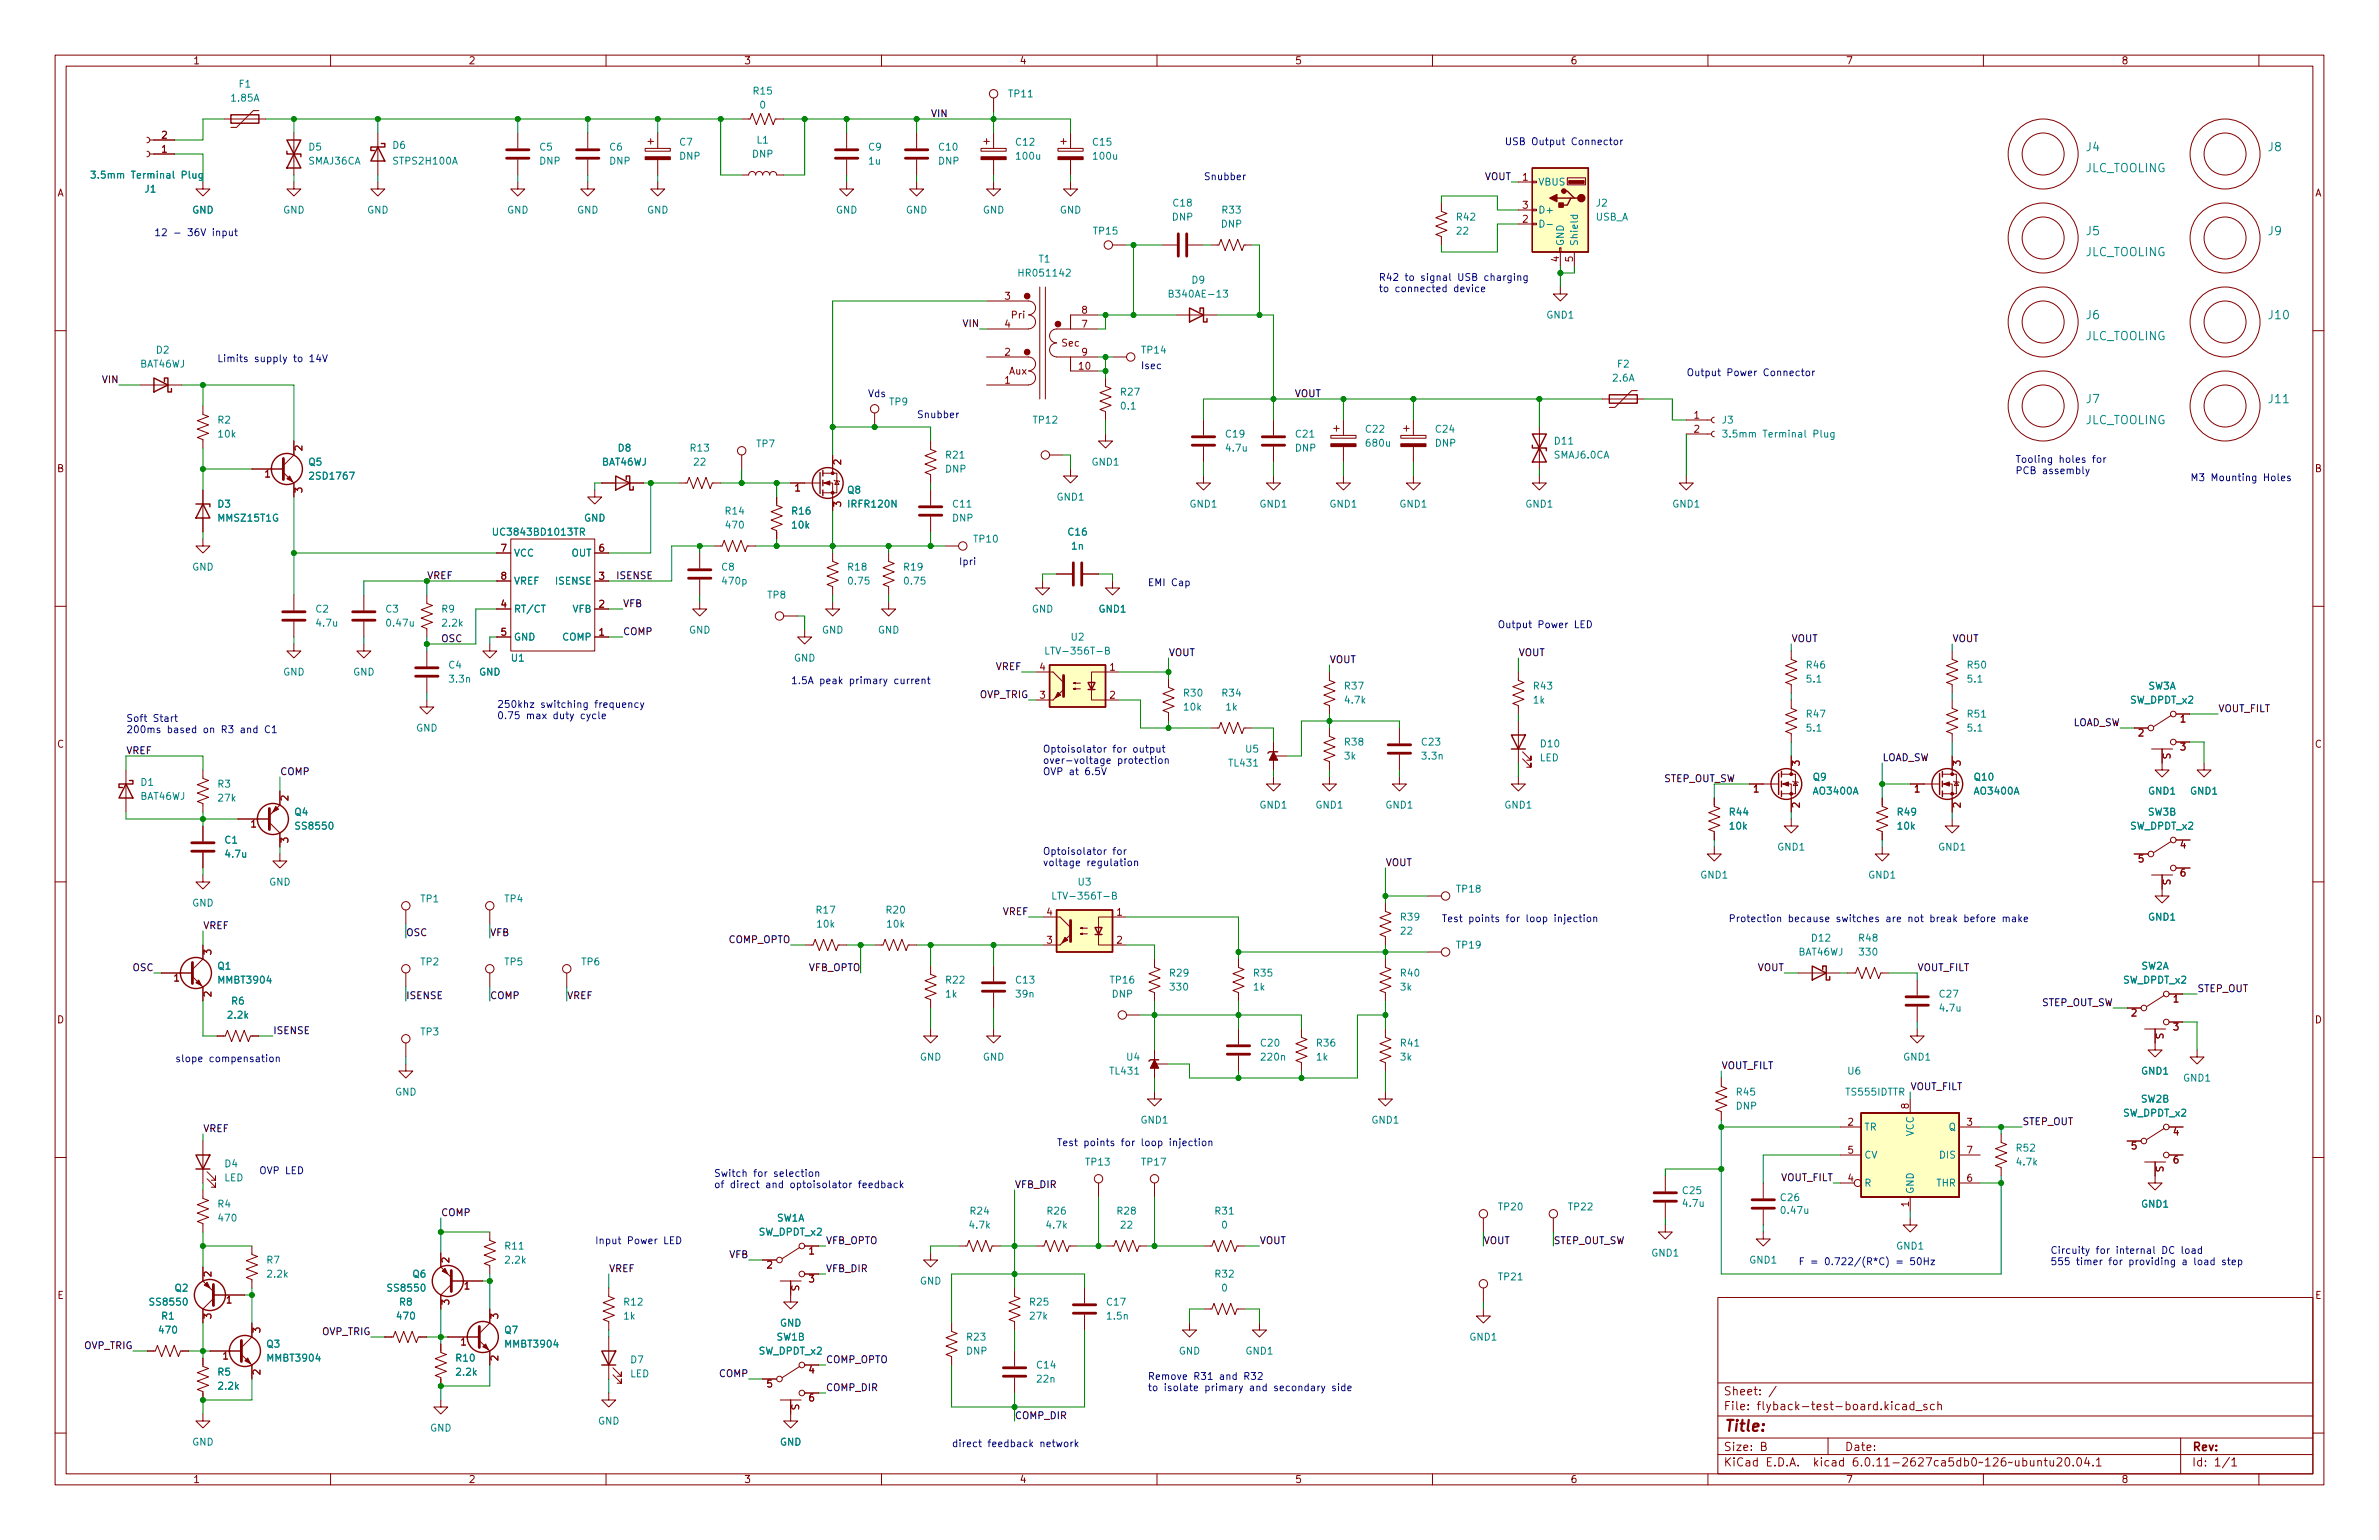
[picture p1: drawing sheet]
<svg xmlns="http://www.w3.org/2000/svg" width="432mm" height="279mm" viewBox="0 0 432 279" stroke-linecap="round" stroke-linejoin="round" font-family="sans-serif">
<defs><g id="words">
<text font-size="2.8" fill="#840000" x="312.8" y="260.3">Title:</text>
<g font-size="2.1" fill="#008484">
<text x="378.5" y="27.9">J4</text>
<text x="411.5" y="27.9">J8</text>
<text x="378.5" y="31.7">JLC_TOOLING</text>
<text x="378.5" y="43.1">J5</text>
<text x="378.5" y="46.9">JLC_TOOLING</text>
<text x="411.5" y="43.1">J9</text>
<text x="378.5" y="58.4">J6</text>
<text x="411.5" y="58.4">J10</text>
<text x="378.5" y="62.2">JLC_TOOLING</text>
<text x="378.5" y="73.6">J7</text>
<text x="378.5" y="77.4">JLC_TOOLING</text>
<text x="411.5" y="73.6">J11</text>
</g>
<g font-size="2.1" fill="#840000">
<text x="312.8" y="256.3">File:</text>
<text x="312.8" y="253.6">Sheet:</text>
<text x="319.2" y="256.3">flyback-test-board.kicad_sch</text>
<text x="312.8" y="263.7">Size:</text>
<text x="319.5" y="263.7">B</text>
<text x="334.8" y="263.7">Date:</text>
<text x="397.8" y="263.7">Rev:</text>
<text x="312.8" y="266.5">KiCad</text>
<text x="320.5" y="266.5">E.D.A.</text>
<text x="329.4" y="266.5">kicad</text>
<text x="336.6" y="266.5">6.0.11-2627ca5db0~126~ubuntu20.04.1</text>
<text x="397.8" y="266.5">Id:</text>
<text x="401.9" y="266.5">1/1</text>
</g>
<g font-size="1.8" fill="#840000">
<text x="35" y="12">1</text>
<text x="85" y="12">2</text>
<text x="135" y="12">3</text>
<text x="185" y="12">4</text>
<text x="235" y="12">5</text>
<text x="285" y="12">6</text>
<text x="335" y="12">7</text>
<text x="385" y="12">8</text>
<text x="29.2" y="27.7">1</text>
<text x="29.2" y="25.1">2</text>
<text x="276.2" y="32.8">1</text>
<text x="10.4" y="36">A</text>
<text x="276.2" y="40.4">2</text>
<text x="276.2" y="37.8">3</text>
<text x="420.2" y="36">A</text>
<text x="283" y="47.7" transform="rotate(-90 283 47.7)">4</text>
<text x="285.5" y="47.7" transform="rotate(-90 285.5 47.7)">5</text>
<text x="182.2" y="54.4">3</text>
<text x="182.2" y="59.4">4</text>
<text x="183.4" y="58.2">Pri</text>
<text x="196.2" y="59.4">7</text>
<text x="196.2" y="56.9">8</text>
<text x="182.2" y="64.5">2</text>
<text x="192.5" y="63.3">Sec</text>
<text x="196.2" y="64.5">9</text>
<text x="182.2" y="69.6">1</text>
<text x="183.1" y="68.3">Aux</text>
<text x="195.6" y="67.1">10</text>
<text x="307.3" y="75.9">1</text>
<text x="307.3" y="78.5">2</text>
<text x="10.3" y="86">B</text>
<text x="47.9" y="87.4">1</text>
<text x="144.1" y="89.9">1</text>
<text x="420.1" y="86">B</text>
<text x="90.8" y="100.1">7</text>
<text x="108.5" y="100.1">6</text>
<text x="90.8" y="105.2">8</text>
<text x="108.5" y="105.2">3</text>
<text x="90.8" y="110.2">4</text>
<text x="108.5" y="110.2">2</text>
<text x="90.8" y="115.3">5</text>
<text x="108.5" y="115.3">1</text>
<text x="188.5" y="121.7">4</text>
<text x="201.2" y="121.7">1</text>
<text x="188.5" y="126.7">3</text>
<text x="201.2" y="126.7">2</text>
<text x="395.6" y="131.8">1</text>
<text x="10.3" y="136">C</text>
<text x="420.1" y="136">C</text>
<text x="318.1" y="144.5">1</text>
<text x="347.3" y="144.5">1</text>
<text x="45.4" y="150.9">1</text>
<text x="395.6" y="154.7">4</text>
<text x="189.8" y="166.1">4</text>
<text x="202.5" y="166.1">1</text>
<text x="189.8" y="171.2">3</text>
<text x="202.5" y="171.2">2</text>
<text x="31.4" y="178.8">1</text>
<text x="394.3" y="182.6">1</text>
<text x="10.3" y="186">D</text>
<text x="420.1" y="186">D</text>
<text x="346.5" y="201.3" transform="rotate(-90 346.5 201.3)">8</text>
<text x="335.2" y="204.2">2</text>
<text x="335.2" y="209.3">5</text>
<text x="356.8" y="204.2">3</text>
<text x="356.8" y="209.3">7</text>
<text x="394.3" y="206.8">4</text>
<text x="335.2" y="214.4">4</text>
<text x="356.8" y="214.4">6</text>
<text x="346.5" y="219.1" transform="rotate(-90 346.5 219.1)">1</text>
<text x="146.6" y="228.4">1</text>
<text x="10.3" y="236">E</text>
<text x="40.9" y="237.2">1</text>
<text x="84.1" y="234.7">1</text>
<text x="420.1" y="236">E</text>
<text x="83.5" y="244.9">1</text>
<text x="40.3" y="247.4">1</text>
<text x="146.6" y="249.9">4</text>
<text x="35" y="269.4">1</text>
<text x="85" y="269.4">2</text>
<text x="135" y="269.4">3</text>
<text x="185" y="269.4">4</text>
<text x="235" y="269.4">5</text>
<text x="285" y="269.4">6</text>
<text x="335" y="269.4">7</text>
<text x="385" y="269.4">8</text>
</g>
<g font-size="1.8" fill="#008484">
<text x="43.2" y="16.3">F1</text>
<text x="136.5" y="17.5">R15</text>
<text x="41.7" y="18.8">1.85A</text>
<text x="137.7" y="20.1">0</text>
<text x="182.9" y="18">TP11</text>
<text x="55.9" y="27.7">D5</text>
<text x="71.1" y="27.4">D6</text>
<text x="97.8" y="27.7">C5</text>
<text x="110.5" y="27.7">C6</text>
<text x="123.2" y="26.8">C7</text>
<text x="123.2" y="29.3">DNP</text>
<text x="136.4" y="29">DNP</text>
<text x="137.2" y="26.4">L1</text>
<text x="157.5" y="27.7">C9</text>
<text x="170.2" y="27.7">C10</text>
<text x="184.2" y="26.8">C12</text>
<text x="184.2" y="29.3">100u</text>
<text x="198.1" y="26.8">C15</text>
<text x="198.1" y="29.3">100u</text>
<text x="16.3" y="32.8">3.5mm</text>
<text x="23.8" y="32.8">Terminal</text>
<text x="26.1" y="35.3">J1</text>
<text x="33" y="32.8">Plug</text>
<text x="55.9" y="30.2">SMAJ36CA</text>
<text x="71.1" y="30.2">STPS2H100A</text>
<text x="97.8" y="30.2">DNP</text>
<text x="110.5" y="30.2">DNP</text>
<text x="157.5" y="30.2">1u</text>
<text x="170.2" y="30.2">DNP</text>
<text x="279.1" y="34">VBUS</text>
<text x="34.8" y="39.1">GND</text>
<text x="51.3" y="39.1">GND</text>
<text x="66.6" y="39.1">GND</text>
<text x="92" y="39.1">GND</text>
<text x="104.7" y="39.1">GND</text>
<text x="117.4" y="39.1">GND</text>
<text x="151.7" y="39.1">GND</text>
<text x="164.4" y="39.1">GND</text>
<text x="178.3" y="39.1">GND</text>
<text x="192.3" y="39.1">GND</text>
<text x="212.6" y="40.4">DNP</text>
<text x="212.7" y="37.9">C18</text>
<text x="221.5" y="41.7">DNP</text>
<text x="221.6" y="39.1">R33</text>
<text x="264.2" y="40.4">R42</text>
<text x="279.1" y="39.1">D+</text>
<text x="289.6" y="37.9">J2</text>
<text x="289.6" y="40.4">USB_A</text>
<text x="198.3" y="42.9">TP15</text>
<text x="264.2" y="42.9">22</text>
<text x="284.2" y="44.7" transform="rotate(-90 284.2 44.7)">GND</text>
<text x="286.8" y="44.7" transform="rotate(-90 286.8 44.7)">Shield</text>
<text x="184.6" y="50.6">HR051142</text>
<text x="188.4" y="48">T1</text>
<text x="216.2" y="51.8">D9</text>
<text x="211.8" y="54.4">B340AE-13</text>
<text x="280.6" y="58.2">GND1</text>
<text x="28.2" y="64.5">D2</text>
<text x="207" y="64.5">TP14</text>
<text x="25.4" y="67.1">BAT46WJ</text>
<text x="292.5" y="69.6">2.6A</text>
<text x="293.4" y="67.1">F2</text>
<text x="39.4" y="77.2">R2</text>
<text x="161.3" y="73.9">TP9</text>
<text x="187.3" y="77.2">TP12</text>
<text x="203.2" y="72.1">R27</text>
<text x="203.2" y="74.7">0.1</text>
<text x="312.4" y="77.2">J3</text>
<text x="39.4" y="79.8">10k</text>
<text x="112" y="82.3">D8</text>
<text x="125.1" y="82.3">R13</text>
<text x="137.2" y="81.5">TP7</text>
<text x="171.5" y="83.6">R21</text>
<text x="222.3" y="79.8">C19</text>
<text x="222.3" y="82.3">4.7u</text>
<text x="235" y="79.8">C21</text>
<text x="235" y="82.3">DNP</text>
<text x="247.7" y="78.9">C22</text>
<text x="247.7" y="81.4">680u</text>
<text x="260.4" y="78.9">C24</text>
<text x="260.4" y="81.4">DNP</text>
<text x="281.9" y="81">D11</text>
<text x="281.9" y="83.6">SMAJ6.0CA</text>
<text x="312.4" y="79.8">3.5mm</text>
<text x="320" y="79.8">Terminal</text>
<text x="329.2" y="79.8">Plug</text>
<text x="55.9" y="84.8">Q5</text>
<text x="55.9" y="87.4">2SD1767</text>
<text x="109.2" y="84.8">BAT46WJ</text>
<text x="125.7" y="84.8">22</text>
<text x="153.7" y="89.9">Q8</text>
<text x="171.5" y="86.1">DNP</text>
<text x="198" y="84.8">GND1</text>
<text x="39.4" y="92.5">D3</text>
<text x="39.4" y="95">MMSZ15T1G</text>
<text x="105.9" y="95">GND</text>
<text x="131.4" y="93.7">R14</text>
<text x="143.5" y="93.7">R16</text>
<text x="153.4" y="92.1" transform="rotate(-90 153.4 92.1)">3</text>
<text x="153.7" y="92.5">IRFR120N</text>
<text x="172.7" y="92.5">C11</text>
<text x="172.7" y="95">DNP</text>
<text x="191.7" y="91.2">GND1</text>
<text x="215.8" y="92.5">GND1</text>
<text x="228.5" y="92.5">GND1</text>
<text x="241.2" y="92.5">GND1</text>
<text x="253.9" y="92.5">GND1</text>
<text x="276.8" y="92.5">GND1</text>
<text x="303.5" y="92.5">GND1</text>
<text x="89.2" y="97.5">UC3843BD1013TR</text>
<text x="93.2" y="101.4">VCC</text>
<text x="103.7" y="101.4">OUT</text>
<text x="131.5" y="96.3">470</text>
<text x="143.5" y="96.3">10k</text>
<text x="176.5" y="98.8">TP10</text>
<text x="193.7" y="97.5">C16</text>
<text x="194.3" y="100.1">1n</text>
<text x="34.8" y="103.9">GND</text>
<text x="93.2" y="106.4">VREF</text>
<text x="100.6" y="106.4">ISENSE</text>
<text x="130.8" y="103.9">C8</text>
<text x="130.8" y="106.4">470p</text>
<text x="153.7" y="103.9">R18</text>
<text x="153.7" y="106.4">0.75</text>
<text x="163.8" y="103.9">R19</text>
<text x="163.8" y="106.4">0.75</text>
<text x="57.2" y="111.5">C2</text>
<text x="69.9" y="111.5">C3</text>
<text x="80" y="111.5">R9</text>
<text x="93.2" y="111.5">RT/CT</text>
<text x="103.8" y="111.5">VFB</text>
<text x="139.2" y="109">TP8</text>
<text x="187.2" y="111.5">GND</text>
<text x="199.3" y="111.5">GND1</text>
<text x="57.2" y="114.1">4.7u</text>
<text x="69.9" y="114.1">0.47u</text>
<text x="80" y="114.1">2.2k</text>
<text x="93.2" y="116.6">GND</text>
<text x="102" y="116.6">COMP</text>
<text x="125" y="115.3">GND</text>
<text x="149.1" y="115.3">GND</text>
<text x="159.3" y="115.3">GND</text>
<text x="189.5" y="119.1">LTV-356T-B</text>
<text x="194.2" y="116.6">U2</text>
<text x="51.3" y="122.9">GND</text>
<text x="64" y="122.9">GND</text>
<text x="81.3" y="121.7">C4</text>
<text x="81.3" y="124.2">3.3n</text>
<text x="86.9" y="122.9">GND</text>
<text x="92.6" y="120.4">U1</text>
<text x="144" y="120.4">GND</text>
<text x="243.8" y="125.5">R37</text>
<text x="278.1" y="125.5">R43</text>
<text x="327.7" y="121.7">R46</text>
<text x="327.7" y="124.2">5.1</text>
<text x="356.9" y="121.7">R50</text>
<text x="356.9" y="124.2">5.1</text>
<text x="389.9" y="125.5">SW3A</text>
<text x="214.6" y="126.8">R30</text>
<text x="214.6" y="129.3">10k</text>
<text x="221.6" y="126.8">R34</text>
<text x="222.3" y="129.3">1k</text>
<text x="243.8" y="128">4.7k</text>
<text x="278.1" y="128">1k</text>
<text x="327.7" y="130.6">R47</text>
<text x="356.9" y="130.6">R51</text>
<text x="386.5" y="128">SW_DPDT_x2</text>
<text x="75.5" y="133.1">GND</text>
<text x="225.9" y="136.9">U5</text>
<text x="243.8" y="135.6">R38</text>
<text x="257.8" y="135.6">C23</text>
<text x="279.4" y="136">D10</text>
<text x="327.7" y="133.1">5.1</text>
<text x="356.9" y="133.1">5.1</text>
<text x="25.4" y="142.9">D1</text>
<text x="39.4" y="143.3">R3</text>
<text x="222.8" y="139.5">TL431</text>
<text x="243.8" y="138.2">3k</text>
<text x="257.8" y="138.2">3.3n</text>
<text x="279.4" y="138.5">LED</text>
<text x="328.9" y="142">Q9</text>
<text x="358.1" y="142">Q10</text>
<text x="25.4" y="145.5">BAT46WJ</text>
<text x="39.4" y="145.8">27k</text>
<text x="53.3" y="148.3">Q4</text>
<text x="228.5" y="147.1">GND1</text>
<text x="238.7" y="147.1">GND1</text>
<text x="251.4" y="147.1">GND1</text>
<text x="273" y="147.1">GND1</text>
<text x="313.7" y="148.3">R44</text>
<text x="328.9" y="144.5">AO3400A</text>
<text x="344.2" y="148.3">R49</text>
<text x="358.1" y="144.5">AO3400A</text>
<text x="389.8" y="148.3">SW3B</text>
<text x="389.8" y="144.5">GND1</text>
<text x="397.4" y="144.5">GND1</text>
<text x="40.6" y="153.4">C1</text>
<text x="40.6" y="156">4.7u</text>
<text x="53.3" y="150.9">SS8550</text>
<text x="313.7" y="150.9">10k</text>
<text x="322.5" y="154.7">GND1</text>
<text x="344.2" y="150.9">10k</text>
<text x="351.7" y="154.7">GND1</text>
<text x="386.5" y="150.9">SW_DPDT_x2</text>
<text x="48.8" y="161">GND</text>
<text x="195.5" y="161">U3</text>
<text x="308.5" y="159.8">GND1</text>
<text x="339" y="159.8">GND1</text>
<text x="34.8" y="164.9">GND</text>
<text x="76.2" y="164.1">TP1</text>
<text x="91.4" y="164.1">TP4</text>
<text x="147.9" y="166.1">R17</text>
<text x="160.6" y="166.1">R20</text>
<text x="190.7" y="163.6">LTV-356T-B</text>
<text x="254" y="167.4">R39</text>
<text x="264.2" y="162.3">TP18</text>
<text x="389.8" y="167.4">GND1</text>
<text x="148.1" y="168.7">10k</text>
<text x="160.8" y="168.7">10k</text>
<text x="254" y="169.9">22</text>
<text x="264.2" y="172.5">TP19</text>
<text x="326.4" y="173.7">BAT46WJ</text>
<text x="328.6" y="171.2">D12</text>
<text x="337.2" y="171.2">R48</text>
<text x="337.2" y="173.7">330</text>
<text x="39.4" y="176.3">Q1</text>
<text x="39.4" y="178.8">MMBT3904</text>
<text x="76.2" y="175.5">TP2</text>
<text x="91.4" y="175.5">TP5</text>
<text x="105.4" y="175.5">TP6</text>
<text x="171.5" y="178.8">R22</text>
<text x="184.2" y="178.8">C13</text>
<text x="201.3" y="178.8">TP16</text>
<text x="212.1" y="177.6">R29</text>
<text x="227.3" y="177.6">R35</text>
<text x="254" y="177.6">R40</text>
<text x="385.3" y="178.8">SW_DPDT_x2</text>
<text x="388.6" y="176.3">SW2A</text>
<text x="41.1" y="185.2">2.2k</text>
<text x="41.9" y="182.6">R6</text>
<text x="171.5" y="181.4">1k</text>
<text x="184.2" y="181.4">39n</text>
<text x="201.7" y="181.4">DNP</text>
<text x="212.1" y="180.1">330</text>
<text x="227.3" y="180.1">1k</text>
<text x="254" y="180.1">3k</text>
<text x="351.8" y="181.4">C27</text>
<text x="351.8" y="183.9">4.7u</text>
<text x="76.2" y="188.2">TP3</text>
<text x="228.6" y="190.3">C20</text>
<text x="238.8" y="190.3">R36</text>
<text x="254" y="190.3">R41</text>
<text x="166.9" y="192.8">GND</text>
<text x="178.3" y="192.8">GND</text>
<text x="201.2" y="195.3">TL431</text>
<text x="204.3" y="192.8">U4</text>
<text x="228.6" y="192.8">220n</text>
<text x="238.8" y="192.8">1k</text>
<text x="254" y="192.8">3k</text>
<text x="335.2" y="195.3">U6</text>
<text x="345.4" y="192.8">GND1</text>
<text x="388.5" y="195.3">GND1</text>
<text x="396.2" y="196.6">GND1</text>
<text x="71.6" y="199.1">GND</text>
<text x="315" y="199.1">R45</text>
<text x="315" y="201.7">DNP</text>
<text x="334.8" y="199.1">TS555IDTTR</text>
<text x="385.3" y="203">SW_DPDT_x2</text>
<text x="388.5" y="200.4">SW2B</text>
<text x="206.9" y="204.2">GND1</text>
<text x="248.8" y="204.2">GND1</text>
<text x="338.3" y="205.5">TR</text>
<text x="347.7" y="206.2" transform="rotate(-90 347.7 206.2)">VCC</text>
<text x="353.6" y="205.5">Q</text>
<text x="365.8" y="209.3">R52</text>
<text x="40.6" y="212.2">D4</text>
<text x="40.6" y="214.7">LED</text>
<text x="196.9" y="211.8">TP13</text>
<text x="207" y="211.8">TP17</text>
<text x="338.3" y="215.7">R</text>
<text x="338.3" y="210.6">CV</text>
<text x="351.4" y="215.7">THR</text>
<text x="351.9" y="210.6">DIS</text>
<text x="365.8" y="211.8">4.7k</text>
<text x="39.4" y="219.5">R4</text>
<text x="175.9" y="220.7">R24</text>
<text x="189.8" y="220.7">R26</text>
<text x="202.5" y="220.7">R28</text>
<text x="220.3" y="220.7">R31</text>
<text x="271.8" y="220">TP20</text>
<text x="284.5" y="220">TP22</text>
<text x="305.2" y="217">C25</text>
<text x="305.2" y="219.3">4.7u</text>
<text x="323" y="218.3">C26</text>
<text x="323" y="220.6">0.47u</text>
<text x="347.7" y="216.7" transform="rotate(-90 347.7 216.7)">GND</text>
<text x="388.5" y="219.5">GND1</text>
<text x="39.4" y="222">470</text>
<text x="91.4" y="227.1">R11</text>
<text x="137.6" y="224.5">SW_DPDT_x2</text>
<text x="141" y="222">SW1A</text>
<text x="175.7" y="223.3">4.7k</text>
<text x="189.7" y="223.3">4.7k</text>
<text x="203.2" y="223.3">22</text>
<text x="221.6" y="223.3">0</text>
<text x="344.1" y="227.1">GND1</text>
<text x="48.3" y="229.6">R7</text>
<text x="48.3" y="232.2">2.2k</text>
<text x="74.8" y="232.2">Q6</text>
<text x="91.4" y="229.6">2.2k</text>
<text x="166.9" y="233.4">GND</text>
<text x="220.3" y="232.2">R32</text>
<text x="271.8" y="232.7">TP21</text>
<text x="299.6" y="228.4">GND1</text>
<text x="317.4" y="229.6">GND1</text>
<text x="26.9" y="237.2">SS8550</text>
<text x="29.2" y="239.8">R1</text>
<text x="31.6" y="234.7">Q2</text>
<text x="70.1" y="234.7">SS8550</text>
<text x="71.8" y="239.8">470</text>
<text x="72.3" y="237.2">R8</text>
<text x="113" y="237.2">R12</text>
<text x="113" y="239.8">1k</text>
<text x="186.7" y="237.2">R25</text>
<text x="186.7" y="239.8">27k</text>
<text x="200.7" y="237.2">C17</text>
<text x="200.7" y="239.8">1.5n</text>
<text x="221.6" y="234.7">0</text>
<text x="28.6" y="242.3">470</text>
<text x="48.3" y="244.9">Q3</text>
<text x="91.4" y="242.3">Q7</text>
<text x="91.4" y="244.9">MMBT3904</text>
<text x="140.9" y="243.6">SW1B</text>
<text x="141.5" y="241.1">GND</text>
<text x="175.3" y="243.6">R23</text>
<text x="266.6" y="243.6">GND1</text>
<text x="39.4" y="249.9">R5</text>
<text x="48.3" y="247.4">MMBT3904</text>
<text x="82.6" y="247.4">R10</text>
<text x="82.6" y="249.9">2.2k</text>
<text x="114.3" y="247.7">D7</text>
<text x="114.3" y="250.3">LED</text>
<text x="137.6" y="246.1">SW_DPDT_x2</text>
<text x="175.3" y="246.1">DNP</text>
<text x="188" y="248.7">C14</text>
<text x="188" y="251.2">22n</text>
<text x="213.9" y="246.1">GND</text>
<text x="226" y="246.1">GND1</text>
<text x="39.4" y="252.5">2.2k</text>
<text x="34.8" y="262.6">GND</text>
<text x="78" y="260.1">GND</text>
<text x="108.5" y="258.8">GND</text>
<text x="141.5" y="262.6">GND</text>
</g>
<g font-size="1.8">
<text x="168.9" y="21.2">VIN</text>
<text x="269.5" y="32.7">VOUT</text>
<text x="174.6" y="59.3">VIN</text>
<text x="18.4" y="69.5">VIN</text>
<text x="234.9" y="72">VOUT</text>
<text x="77.5" y="105.1">VREF</text>
<text x="111.8" y="105.1">ISENSE</text>
<text x="113" y="110.1">VFB</text>
<text x="80" y="116.5">OSC</text>
<text x="113" y="115.2">COMP</text>
<text x="212.1" y="119">VOUT</text>
<text x="275.6" y="119">VOUT</text>
<text x="325.1" y="116.5">VOUT</text>
<text x="354.3" y="116.5">VOUT</text>
<text x="180.7" y="121.6">VREF</text>
<text x="241.3" y="120.3">VOUT</text>
<text x="177.8" y="126.7">OVP_TRIG</text>
<text x="376.3" y="131.7">LOAD_SW</text>
<text x="402.6" y="129.2">VOUT_FILT</text>
<text x="22.9" y="136.8">VREF</text>
<text x="50.8" y="140.6">COMP</text>
<text x="302" y="141.9">STEP_OUT_SW</text>
<text x="341.6" y="138.1">LOAD_SW</text>
<text x="251.5" y="157.1">VOUT</text>
<text x="181.9" y="166">VREF</text>
<text x="36.8" y="168.6">VREF</text>
<text x="73.7" y="169.8">OSC</text>
<text x="88.9" y="169.8">VFB</text>
<text x="132.2" y="171.1">COMP_OPTO</text>
<text x="24" y="176.2">OSC</text>
<text x="146.7" y="176.2">VFB_OPTO</text>
<text x="319" y="176.2">VOUT</text>
<text x="348" y="176.2">VOUT_FILT</text>
<text x="398.8" y="180">STEP_OUT</text>
<text x="73.7" y="181.3">ISENSE</text>
<text x="88.9" y="181.3">COMP</text>
<text x="102.9" y="181.3">VREF</text>
<text x="370.6" y="182.5">STEP_OUT_SW</text>
<text x="49.5" y="187.6">ISENSE</text>
<text x="312.4" y="194">VOUT_FILT</text>
<text x="346.7" y="197.8">VOUT_FILT</text>
<text x="36.8" y="205.4">VREF</text>
<text x="367" y="204.1">STEP_OUT</text>
<text x="184.1" y="215.6">VFB_DIR</text>
<text x="323.2" y="214.3">VOUT_FILT</text>
<text x="80" y="220.6">COMP</text>
<text x="149.9" y="225.7">VFB_OPTO</text>
<text x="228.6" y="225.7">VOUT</text>
<text x="269.2" y="225.7">VOUT</text>
<text x="281.9" y="225.7">STEP_OUT_SW</text>
<text x="110.5" y="230.8">VREF</text>
<text x="132.3" y="228.3">VFB</text>
<text x="149.9" y="230.8">VFB_DIR</text>
<text x="15.2" y="244.8">OVP_TRIG</text>
<text x="58.4" y="242.2">OVP_TRIG</text>
<text x="130.4" y="249.8">COMP</text>
<text x="149.9" y="247.3">COMP_OPTO</text>
<text x="149.9" y="252.4">COMP_DIR</text>
<text x="184.1" y="257.5">COMP_DIR</text>
</g>
<g font-size="1.8" fill="#0000c2">
<text x="273" y="26.3">USB</text>
<text x="278" y="26.3">Output</text>
<text x="285.3" y="26.3">Connector</text>
<text x="218.4" y="32.7">Snubber</text>
<text x="27.9" y="42.8">12</text>
<text x="34.2" y="42.8">36V</text>
<text x="38.8" y="42.8">input</text>
<text x="250.2" y="50.9">R42</text>
<text x="250.2" y="53">to</text>
<text x="253.2" y="53">connected</text>
<text x="255" y="50.9">to</text>
<text x="258" y="50.9">signal</text>
<text x="264" y="53">device</text>
<text x="264.9" y="50.9">USB</text>
<text x="269.8" y="50.9">charging</text>
<text x="39.4" y="65.7">Limits</text>
<text x="46.2" y="65.7">supply</text>
<text x="53.4" y="65.7">to</text>
<text x="56.4" y="65.7">14V</text>
<text x="207" y="67">Isec</text>
<text x="306.1" y="68.2">Output</text>
<text x="313.4" y="68.2">Power</text>
<text x="320.2" y="68.2">Connector</text>
<text x="157.5" y="72">Vds</text>
<text x="166.4" y="75.9">Snubber</text>
<text x="365.8" y="84">Tooling</text>
<text x="373.7" y="84">holes</text>
<text x="379.9" y="84">for</text>
<text x="365.8" y="86">PCB</text>
<text x="370.7" y="86">assembly</text>
<text x="397.5" y="87.3">M3</text>
<text x="401.3" y="87.3">Mounting</text>
<text x="410.9" y="87.3">Holes</text>
<text x="174" y="102.5">Ipri</text>
<text x="208.3" y="106.3">EMI Cap</text>
<text x="271.8" y="114">Output</text>
<text x="279.1" y="114">Power</text>
<text x="285.9" y="114">LED</text>
<text x="143.5" y="124.1">1.5A</text>
<text x="148.7" y="124.1">peak</text>
<text x="154.3" y="124.1">primary</text>
<text x="162.5" y="124.1">current</text>
<text x="22.9" y="131">Soft</text>
<text x="27.8" y="131">Start</text>
<text x="90.2" y="128.4">250khz</text>
<text x="90.2" y="130.5">0.75</text>
<text x="95.5" y="130.5">max</text>
<text x="98.1" y="128.4">switching</text>
<text x="100.5" y="130.5">duty</text>
<text x="105.6" y="130.5">cycle</text>
<text x="108.1" y="128.4">frequency</text>
<text x="22.9" y="133">200ms</text>
<text x="30.3" y="133">based</text>
<text x="37" y="133">on</text>
<text x="40.4" y="133">R3</text>
<text x="44" y="133">and</text>
<text x="48.6" y="133">C1</text>
<text x="189.2" y="136.5">Optoisolator</text>
<text x="202" y="136.5">for</text>
<text x="205.7" y="136.5">output</text>
<text x="189.2" y="138.6">over-voltage</text>
<text x="189.2" y="140.6">OVP at</text>
<text x="197" y="140.6">6.5V</text>
<text x="202.8" y="138.6">protection</text>
<text x="189.2" y="155.1">Optoisolator</text>
<text x="202" y="155.1">for</text>
<text x="189.2" y="157.1">voltage</text>
<text x="197.2" y="157.1">regulation</text>
<text x="261.6" y="167.3">Test</text>
<text x="266.6" y="167.3">points</text>
<text x="273.5" y="167.3">for</text>
<text x="277.3" y="167.3">loop</text>
<text x="282.5" y="167.3">injection</text>
<text x="313.7" y="167.3">Protection</text>
<text x="324.5" y="167.3">because</text>
<text x="333.4" y="167.3">switches</text>
<text x="342.6" y="167.3">are</text>
<text x="346.7" y="167.3">not</text>
<text x="350.9" y="167.3">break</text>
<text x="357.2" y="167.3">before</text>
<text x="364.3" y="167.3">make</text>
<text x="31.7" y="192.7">slope</text>
<text x="37.9" y="192.7">compensation</text>
<text x="191.8" y="207.9">Test</text>
<text x="196.7" y="207.9">points</text>
<text x="203.6" y="207.9">for</text>
<text x="207.4" y="207.9">loop</text>
<text x="212.6" y="207.9">injection</text>
<text x="47" y="213">OVP LED</text>
<text x="129.5" y="213.5">Switch</text>
<text x="129.5" y="215.6">of</text>
<text x="132.5" y="215.6">direct</text>
<text x="136.8" y="213.5">for</text>
<text x="139.1" y="215.6">and</text>
<text x="140.5" y="213.5">selection</text>
<text x="143.7" y="215.6">optoisolator</text>
<text x="156.2" y="215.6">feedback</text>
<text x="107.9" y="225.7">Input</text>
<text x="113.8" y="225.7">Power</text>
<text x="120.6" y="225.7">LED</text>
<text x="372.1" y="227.5">Circuity</text>
<text x="380.4" y="227.5">for</text>
<text x="384.2" y="227.5">internal</text>
<text x="392.6" y="227.5">DC load</text>
<text x="326.4" y="229.5">F =</text>
<text x="331.3" y="229.5">0.722/(R*C)</text>
<text x="344.4" y="229.5">=</text>
<text x="347.1" y="229.5">50Hz</text>
<text x="372.1" y="229.5">555</text>
<text x="376.9" y="229.5">timer</text>
<text x="382.9" y="229.5">for</text>
<text x="386.7" y="229.5">providing</text>
<text x="396.5" y="229.5">a</text>
<text x="398.8" y="229.5">load</text>
<text x="404" y="229.5">step</text>
<text x="208.3" y="250.3">Remove</text>
<text x="216.7" y="250.3">R31</text>
<text x="221.5" y="250.3">and</text>
<text x="226" y="250.3">R32</text>
<text x="208.3" y="252.4">to</text>
<text x="211.3" y="252.4">isolate</text>
<text x="218.8" y="252.4">primary</text>
<text x="227.1" y="252.4">and</text>
<text x="231.6" y="252.4">secondary</text>
<text x="242.3" y="252.4">side</text>
<text x="172.7" y="262.5">direct</text>
<text x="179.3" y="262.5">feedback</text>
<text x="188.9" y="262.5">network</text>
</g>
</g></defs>
<g fill="none" stroke="#840000" stroke-width=".18">
<path d="M10 10h411.8v259.4h-411.8zM12 12h407.8v255.4h-407.8zM60 10v2M110 10v2M160 10v2M180.3 17.8v2.5M210 10v2M260 10v2M310 10v2M360 10v2M410 10v2M26.7 24.9l.3 .1 .2 .4-.2 .4-.3 .1"/>
<path d="M26.7 27.4l.3 .2 .2 .3-.2 .4-.3 .1M27.2 25.4h4.5M27.2 27.9h4.5M36.8 33v1.3h1.3l-1.3 1.3-1.2-1.3h1.2M40.6 21.6h7.7M47 20.1h-1l-3.1 3h-1M53.3 33v1.3h1.3l-1.3 1.3-1.2-1.3h1.2M53.3 24.1v7.7M68.6 33v1.3h1.2l-1.2 1.3-1.3-1.3h1.3M68.6 24.1v7.7M94 33v1.3h1.2l-1.2 1.3-1.3-1.3h1.3M94 24.1v2.8"/>
<path d="M94 29v2.8M106.7 33v1.3h1.2l-1.2 1.3-1.3-1.3h1.3M106.7 24.1v2.8M106.7 29v2.8M117.1 26.9h4.6v.5h-4.6zM117.6 25.7h1M118.1 25.1v1.1M119.4 33v1.3h1.2l-1.2 1.3-1.3-1.3h1.3M119.4 24.1v2.8M119.4 29v2.8M134.6 21.6h1.5l.4-1 .8 2 .7-2 .8 2 .8-2 .7 2 .4-1h1.5M134.6 31.8l1.3-.1a.64 .64 0 0 1 .6-.6 .64 .64 0 0 1 .7 .6 .64 .64 0 0 1 .6-.6 .64 .64 0 0 1 .6 .6 .64 .64 0 0 1 .7-.6 .64 .64 0 0 1 .6 .6 .64 .64 0 0 1 .6-.6 .64 .64 0 0 1 .7 .6l1.2 .1"/>
<path d="M153.7 33v1.3h1.2l-1.2 1.3-1.3-1.3h1.3M153.7 24.1v2.8M153.7 29v2.8M166.4 33v1.3h1.2l-1.2 1.3-1.3-1.3h1.3M166.4 24.1v2.8M166.4 29v2.8M178.1 26.9h4.5v.5h-4.5zM178.6 25.7h1M179.1 25.1v1.1M180.3 33v1.3h1.3l-1.3 1.3-1.2-1.3h1.2M180.3 24.1v2.8M180.3 29v2.8"/>
<path d="M192 26.9h4.6v.5h-4.6zM192.5 25.7h1M193 25.1v1.1M194.3 33v1.3h1.3l-1.3 1.3-1.3-1.3h1.3M194.3 24.1v2.8M194.3 29v2.8M261.6 36.8v1.6l1 .3-2 .8 2 .8-2 .7 2 .8-2 .7 1 .4v1.6M275.6 33h2.5M275.6 38.1h2.5M278.1 38h.8v.2h-.8zM278.1 32.9h.8v.2h-.8zM284.5 32.3h3.3v1.2h-3.3z"/>
<path d="M10 60h2M179.1 54.6h7.6a1.27 1.27 0 0 1 1.3 1.3 1.27 1.27 0 0 1-1.3 1.3 1.26 1.26 0 0 1 1.3 1.2 1.26 1.26 0 0 1-1.3 1.3h-7.6M188.7 52.1v20.3M189.7 52.1v20.3M199.4 59.7h-7.6a1.27 1.27 0 0 0-1.3 1.3 1.27 1.27 0 0 0 1.3 1.2 1.26 1.26 0 0 0-1.3 1.3 1.26 1.26 0 0 0 1.3 1.2l7.6 .1M199.4 57.2h-5.1v2.5M201.9 44.5h2.6M210.8 44.5h2.8M213.4 57.2h7.6M215.6 44.5h2.8M219.7 44.5h1.5l.4-1.1 .8 2.1 .7-2.1 .8 2.1 .8-2.1 .7 2.1 .4-1h1.5M275.6 40.6h2.5"/>
<path d="M278.1 40.5h.8v.3h-.8zM283.1 45h.2v.7h-.2zM283.2 52.1v1.2h1.3l-1.3 1.3-1.3-1.3h1.3M283.2 45.7v2.6M285.7 45.7v2.6M419.8 60h2M25.4 69.9h7.6M36.8 73.7v1.5l1 .4-2 .7 2 .8-2 .8 2 .7-2 .8 1 .4v1.5M158.7 74.9v2.6M179.1 64.8h7.6a1.27 1.27 0 0 1 1.3 1.2 1.27 1.27 0 0 1-1.3 1.3 1.26 1.26 0 0 1 1.3 1.3 1.26 1.26 0 0 1-1.3 1.2l-7.6 .1M194.3 64.8v2.5h5.1M200.7 68.6v1.5l1 .4-2.1 .7 2.1 .8-2.1 .8 2.1 .7-2.1 .8 1.1 .4v1.5"/>
<path d="M200.7 78.7v1.3h1.2l-1.2 1.3-1.3-1.3h1.3M201.9 64.8h2.6M218.4 76.2v2.8M231.1 76.2v2.8M241.6 79h4.5v.5h-4.5zM242.1 77.7h1M242.6 77.2v1M243.8 76.2v2.8M254.3 79h4.5v.5h-4.5zM254.8 77.7h1M255.3 77.2v1M256.5 76.2v2.8"/>
<path d="M279.4 77.5v7.6M290.8 72.4h7.6M297.2 70.9h-1l-3.1 3h-1M306.1 78.7h4.5M306.1 76.2h4.5M311.1 78.2l-.3 .2-.2 .3 .2 .4 .3 .1M311.1 75.7l-.3 .1-.2 .4 .2 .4 .3 .1M36.8 97.8v1.3h1.3l-1.3 1.2-1.2-1.2h1.2M36.8 88.9v7.6M45.7 85.1h5.7M48.2 85.6l.4-.3v1.3M51.4 85.7l1.9 1.9v2.6"/>
<path d="M53.3 80v2.6l-1.9 1.9M53.5 89.3v-.8l.5 .5 .1-.4h.6l.1 .2-.1 .5M54.8 80.9v.8l-.9-.8-.4 .3 .2 .4M92.7 97.8h15.2v20.3h-15.2zM107.9 88.9v1.3h1.3l-1.3 1.2-1.2-1.2h1.2M109.2 87.6h7.6M123.2 87.6h1.5l.4-1 .8 2 .7-2 .8 2 .7-2 .8 2 .4-1h1.5M129.5 99.1h1.6l.3-1.1 .8 2.1 .8-2.1 .7 2.1 .8-2.1 .8 2.1 .3-1h1.6M134.6 82.6v2.5M141 90.2v1.5l1 .4-2 .7 2 .8-2 .8 2 .7-2 .8 1 .4v1.5M143.5 87.6h5.3M144.4 88.2l.4-.4v1.3"/>
<path d="M149.4 87.6h1.7v5.1M149.4 85.9h2.5v3.5h-2.5M151.1 82.6v3.3M151.3 91.9v-.8l.5 .4 .1-.4h.6l.1 .2-.1 .6M151.4 87.1l.1 .1h.8l.1 .2M151.9 87.2l.4 .7h-.8zM152.6 83.5v.7l-.9-.7-.4 .2 .1 .5M168.9 80v1.5l1 .4-2 .8 2 .7-2 .8 2 .8-2 .7 1 .4v1.5M168.9 88.9v2.8M168.9 93.7v2.8M171.4 99.1h2.6M190.5 82.6h2.5"/>
<path d="M194.3 85.1v1.3h1.3l-1.3 1.2-1.3-1.2h1.3M218.4 86.4v1.2h1.3l-1.3 1.3-1.2-1.3h1.2M218.4 81v2.8M231.1 86.4v1.2h1.3l-1.3 1.3-1.2-1.3h1.2M231.1 81v2.8M243.8 86.4v1.2h1.3l-1.3 1.3-1.2-1.3h1.2M243.8 81v2.8M256.5 86.4v1.2h1.3l-1.3 1.3-1.2-1.3h1.2M256.5 81v2.8M279.4 86.4v1.2h1.3l-1.3 1.3-1.3-1.3h1.3M306.1 86.4v1.2h1.2l-1.2 1.3-1.3-1.3h1.3M10 110h2"/>
<path d="M53.3 116.8v1.3h1.3l-1.3 1.3-1.2-1.3h1.2M53.3 108v2.7M53.3 112.8v2.8M66 116.8v1.3h1.3l-1.3 1.3-1.2-1.3h1.2M66 108v2.7M66 112.8v2.8M77.5 108v1.5l1 .4-2 .7 2 .8-2 .7 2 .8-2 .8 1 .3v1.6M77.5 118.1v2.8M88.9 116.8v1.3h1.3l-1.3 1.3-1.3-1.3h1.3M90.2 115.6h2.5M90.2 110.5h2.5M90.2 105.4h2.5"/>
<path d="M90.2 100.3h2.5M107.9 115.6h2.6M107.9 110.5h2.6M107.9 105.4h2.6M107.9 100.3h2.6M127 109.2v1.3h1.3l-1.3 1.3-1.3-1.3h1.3M127 100.3v2.8M127 105.2v2.8M142.2 111.8h2.6M146 114.3v1.3h1.3l-1.3 1.2-1.2-1.2h1.2M151.1 109.2v1.3h1.3l-1.3 1.3-1.2-1.3h1.2M151.1 100.3v1.6l1 .3-2 .8 2 .8-2 .7 2 .8-2 .7 1 .4v1.6"/>
<path d="M161.3 109.2v1.3h1.3l-1.3 1.3-1.3-1.3h1.3M161.3 100.3v1.6l1 .3-2 .8 2 .8-2 .7 2 .8-2 .7 1 .4v1.6M189.2 105.4v1.3h1.3l-1.3 1.3-1.2-1.3h1.2M191.8 104.1h2.8M196.6 104.1h2.8M201.9 105.4v1.3h1.3l-1.3 1.3-1.2-1.3h1.2M325.1 118.1v1.5l1 .4-2 .8 2 .7-2 .8 2 .8-2 .7 1 .4v1.5M354.3 118.1v1.5l1 .4-2 .8 2 .7-2 .8 2 .8-2 .7 1 .4v1.5M419.8 110h2M22.9 139.7v7.6M36.8 139.7v1.5l1 .4-2 .8 2 .7-2 .8 2 .8-2 .7 1 .4v1.5M77.5 127v1.3h1.2l-1.2 1.2-1.3-1.2h1.3"/>
<path d="M77.5 122.9v2.8M188 121.9h3.1l1.9 1.9M188 127h3.1M194.8 125l.4-.2v.3l-.4-.1h1.3M194.8 124l.4-.2v.3l-.4-.1h1.3M198.1 125.1v1.9h5.1M203.2 121.9h-5.1v3.3M212.1 123.2v1.5l1 .4-2 .8 2 .7-2 .8 2 .7-2 .8 1 .4v1.5M219.7 132.1h1.5l.4-1 .8 2 .7-2 .8 2 .8-2 .7 2 .4-1h1.5M231.1 135.9v2.5M231.1 134.6v5.1M231.1 137.2h2.6"/>
<path d="M241.3 121.9v1.5l1 .4-2 .8 2 .7-2 .8 2 .8-2 .7 1 .4v1.5M241.3 132.1v1.5l1 .4-2 .7 2 .8-2 .8 2 .7-2 .8 1 .4v1.5M254 132.1v2.8M254 136.9v2.8M275.6 121.9v1.5l1 .4-2 .8 2 .7-2 .8 2 .8-2 .7 1 .4v1.5M275.6 130.8v7.6M276.4 137.7l1.5 1.5v-.8v.8h-.8M276.4 136.4l1.5 1.5v-.7v.7h-.8M325.1 127v1.5l1 .4-2 .8 2 .7-2 .8 2 .8-2 .7 1 .4v1.5M325.1 137.2v3.3M325.3 138.9v-.8l.5 .4 .1-.4h.6l.1 .2-.1 .6M354.3 127v1.5l1 .4-2 .8 2 .7-2 .8 2 .8-2 .7 1 .4v1.5"/>
<path d="M354.3 137.2v3.3M354.5 138.9v-.8l.5 .4 .1-.4h.6l.1 .2-.1 .6M387.3 132.1h2.6M388.3 132.4l.4-.1 .3 .3-.8 .9h.8M390.5 135.9h3.8M392.4 135.9v3.8h1.3l-1.3 1.3-1.2-1.3h1.2M392.7 136.8l-.1 .5 .3 .2 .3-.1 .2-.5h.4l.1 .1-.1 .5M394.1 129.8l-3.2 2M395 129.5h2.5M395 134.6h2.5M395.8 134.8h.8l-.4 .5 .3 .1v.6l-.1 .1-.6-.1M395.9 130.1l.3-.4v1.3"/>
<path d="M400 138.4v1.3h1.3l-1.3 1.3-1.2-1.3h1.2M10 160h2M36.8 158.8v1.2h1.3l-1.3 1.3-1.2-1.3h1.2M36.8 149.9v2.8M36.8 154.7v2.8M43.2 148.6h5.7M45.7 149.1l.3-.3v1.3M48.9 149.2l1.9 1.9v2.6M50.8 143.5v2.6l-1.9 1.9M50.8 154.9v1.3h1.3l-1.3 1.3-1.3-1.3h1.3M51 152.8v-.8l.5 .5 .1-.4h.5l.2 .2-.2 .5M52.3 144.4v.8l-.9-.8-.4 .3 .1 .4"/>
<path d="M231.1 141v1.2h1.3l-1.3 1.3-1.2-1.3h1.2M241.3 141v1.2h1.3l-1.3 1.3-1.3-1.3h1.3M254 141v1.2h1.3l-1.3 1.3-1.3-1.3h1.3M275.6 141v1.2h1.3l-1.3 1.3-1.3-1.3h1.3M311.1 153.7v1.2h1.3l-1.3 1.3-1.2-1.3h1.2M311.1 144.8v1.5l1.1 .4-2.1 .7 2.1 .8-2.1 .8 2.1 .7-2.1 .8 1 .4v1.5M317.5 142.2h5.3M318.4 142.8l.4-.4v1.3M323.3 142.2h1.8v5.1M323.3 140.5h2.6v3.5h-2.6M325.1 148.6v1.3h1.3l-1.3 1.2-1.3-1.2h1.3M325.4 141.7l.1 .2h.8l.1 .1"/>
<path d="M325.9 141.9l.4 .6h-.8zM326.6 145.7v.8l-.9-.8-.4 .2 .1 .5M341.6 153.7v1.2h1.3l-1.3 1.3-1.2-1.3h1.2M341.6 144.8v1.5l1 .4-2 .7 2 .8-2 .8 2 .7-2 .8 1 .4v1.5M346.7 142.2h5.3M347.6 142.8l.4-.4v1.3M352.6 142.2h1.7v5.1M352.6 140.5h2.5v3.5h-2.5M354.3 148.6v1.3h1.3l-1.3 1.2-1.2-1.2h1.2M354.6 141.7l.1 .2h.8l.1 .1M355.1 141.9l.4 .6h-.8zM355.8 145.7v.8l-.9-.8-.4 .2 .1 .5"/>
<path d="M387.3 154.9h2.6M388.9 155.1h-.6v.6l.1-.1 .5 .1 .1 .2-.1 .4-.2 .1-.4-.1M390.5 158.8h3.8M392.4 158.8v3.8h1.3l-1.3 1.2-1.2-1.2h1.2M392.7 159.7l-.1 .4 .3 .3 .3-.1 .2-.6h.4l.1 .2-.1 .5M394.1 152.7l-3.2 2M395 152.4h2.5M395 157.5h2.5M396.2 152.5l-.3 .9h.8M396.5 157.7h-.4a.86 .86 0 0 0 0 1.2l.4-.1 .1-.4-.2-.2h-.3l-.2 .2M419.8 160h2M29.2 176.5h5.7"/>
<path d="M31.7 177.1l.4-.4v1.3M34.9 177.2l1.9 1.9v2.5M36.8 171.5v2.5l-1.9 1.9M37 173.1v-.7l.5 .4 .1-.4h.6l.1 .2-.1 .5M38.3 180v.8l-.9-.8-.4 .2 .1 .5M73.7 165.1v2.5M73.7 176.5v2.6M88.9 165.1v2.5M88.9 176.5v2.6M102.9 176.5v2.6M146 171.5h1.6l.4-1.1 .7 2.1 .8-2.1 .7 2.1 .8-2.1 .8 2.1 .3-1h1.6M158.7 171.5h1.6l.4-1.1 .7 2.1 .8-2.1 .7 2.1 .8-2.1 .8 2.1 .3-1h1.6"/>
<path d="M168.9 175.3v1.5l1 .4-2 .7 2 .8-2 .8 2 .7-2 .8 1 .4v1.5M180.3 175.3v2.8M189.2 166.4h3.2l1.9 1.9M189.2 171.5h3.2M196.1 169.4l.4-.1v.2l-.4-.1h1.3M196.1 168.4l.4-.1v.2l-.4-.1h1.3M199.4 169.5v2h5.1M204.5 166.4h-5.1v3.3M209.5 174v1.5l1.1 .4-2.1 .8 2.1 .7-2.1 .8 2.1 .7-2.1 .8 1 .4v1.5M224.8 174v1.5l1 .4-2 .8 2 .7-2 .8 2 .7-2 .8 1 .4v1.5M251.5 163.8v1.6l1 .3-2.1 .8 2.1 .8-2.1 .7 2.1 .8-2.1 .7 1.1 .4v1.6M251.5 174v1.5l1 .4-2.1 .8 2.1 .7-2.1 .8 2.1 .7-2.1 .8 1.1 .4v1.5"/>
<path d="M259.1 162.6h2.5M259.1 172.7h2.5M326.4 176.5h7.6M335.3 176.5h1.5l.4-1 .7 2 .8-2 .8 2 .7-2 .8 2 .4-1h1.5M348 177.8v2.8M39.4 188h1.5l.4-1.1 .7 2.1 .8-2.1 .8 2.1 .7-2.1 .8 2.1 .4-1h1.5M73.7 193v1.3h1.2l-1.2 1.3-1.3-1.3h1.3M73.7 189.2v2.6M168.9 186.7v1.3h1.3l-1.3 1.2-1.3-1.2h1.3M180.3 186.7v1.3h1.3l-1.3 1.2-1.2-1.2h1.2M180.3 180.1v2.8M204.5 184.2h2.5"/>
<path d="M209.5 198.1v1.3h1.3l-1.3 1.3-1.2-1.3h1.2M209.5 191.8v2.5M209.5 190.5v5.1M209.5 193h2.6M224.8 186.7v2.8M224.8 191.5v2.8M236.2 186.7v1.5l1 .4-2 .8 2 .7-2 .8 2 .7-2 .8 1 .4v1.5M251.5 198.1v1.3h1.2l-1.2 1.3-1.3-1.3h1.3M251.5 186.7v1.5l1 .4-2.1 .8 2.1 .7-2.1 .8 2.1 .7-2.1 .8 1.1 .4v1.5M312.4 195.6v1.5l1 .4-2 .7 2 .8-2 .8 2 .7-2 .8 1 .4v1.5M346.7 199.4v2.5M348 186.7v1.3h1.2l-1.2 1.2-1.3-1.2h1.3"/>
<path d="M348 182.6v2.8M386.1 182.9h2.5M387 183.2l.5-.1 .2 .3-.8 .9h.8M389.3 186.7h3.8M391.2 186.7v3.8h1.2l-1.2 1.3-1.3-1.3h1.3M391.4 187.6v.5l.2 .2 .3-.1 .2-.5h.4l.1 .1v.5M392.8 180.6l-3.2 2M393.7 180.3h2.5M393.7 185.4h2.5M394.5 185.6h.8l-.4 .5 .4 .1v.6l-.2 .1-.6-.1M394.6 180.9l.4-.4v1.3M398.8 190.5v1.3h1.2l-1.2 1.2-1.3-1.2h1.3"/>
<path d="M10 210h2M36.8 215.9v1.5l1 .4-2 .8 2 .7-2 .8 2 .8-2 .7 1 .4v1.5M36.8 207v7.6M37.6 213.9l1.5 1.5v-.8v.8h-.7M37.6 212.6l1.5 1.5v-.7v.7h-.7M199.4 214.6v2.6M209.5 214.6v2.6M302.3 213.4v2.8M302.3 218.2v2.8M320 214.6v2.8M320 219.5v2.8M334 204.5h3.8"/>
<path d="M334 209.6h3.8M334 214.6h2.5M346.7 217.2v2.5M355.6 204.5h3.8M355.6 209.6h3.8M355.6 214.6h3.8M363.2 205.7v1.6l1 .3-2 .8 2 .8-2 .7 2 .8-2 .8 1 .3v1.6M386.1 207h2.5M387.7 207.2h-.7v.6l.2-.1h.4l.1 .2v.5l-.2 .1-.5-.1M389.3 210.8h3.8M391.2 210.8v3.8h1.2l-1.2 1.3-1.3-1.3h1.3M391.4 211.7v.5l.2 .3 .3-.2 .2-.5h.4l.1 .2v.5"/>
<path d="M392.8 204.7l-3.2 2.1M393.7 204.5h2.5M393.7 209.6h2.5M394.9 204.6l-.3 .9h.8M395.2 209.7l-.4 .1a.86 .86 0 0 0 0 1.2l.5-.1v-.4l-.2-.3h-.3l-.2 .3M419.8 210h2M36.8 229.9v2.5l1.9 1.9M37 239.2v-.8l.5 .4 .1-.3h.6l.1 .1-.1 .6M38.3 230.8v.8l-.9-.8-.4 .2 .1 .5M38.7 235.6l-1.9 1.9v2.5M38.7 235h5.7M41.2 235.5l.4-.4v1.3"/>
<path d="M45.7 226.1v1.5l1 .4-2 .7 2 .8-2 .8 2 .7-2 .8 1 .4v1.5M80 227.3v2.6l1.9 1.9M80.2 236.6v-.7l.5 .4 .1-.4h.6l.1 .2-.1 .5M81.5 228.2v.8l-.9-.8-.4 .3 .1 .5M81.9 233l-1.9 2v2.5M81.9 232.4h5.7M84.4 233l.4-.4v1.3M88.9 223.5v1.5l1 .4-2 .8 2 .7-2 .8 2 .8-2 .7 1 .4v1.5M88.9 237.5v2.5l-1.9 1.9M89.1 239.2v-.8l.5 .4 .1-.3h.5l.2 .1-.2 .6M110.5 233.7v1.5l1 .4-2 .7 2 .8-2 .8 2 .7-2 .8 1 .4v1.5M138.4 228.6h2.6"/>
<path d="M139.3 228.9l.5-.1 .3 .4-.8 .9h.8M141.6 232.4h3.8M143.5 232.4v3.8h1.3l-1.3 1.3-1.3-1.3h1.3M143.8 233.3l-.1 .5 .1 .2h.4l.2-.6 .3-.1 .3 .3-.1 .4M145.2 226.3l-3.2 2M146 226.1h2.6M146 231.1h2.6M146.9 231.3h.8l-.4 .5 .3 .1v.6l-.2 .1-.5-.1M147 226.6l.3-.3v1.2M168.9 227.3v1.3h1.3l-1.3 1.3-1.3-1.3h1.3M174 226.1h1.5l.4-1.1 .8 2.1 .7-2.1 .8 2.1 .7-2.1 .8 2.1 .4-1h1.5M184.1 233.7v1.5l1.1 .4-2.1 .7 2.1 .8-2.1 .8 2.1 .7-2.1 .8 1 .4v1.5"/>
<path d="M188 226.1h1.5l.4-1.1 .7 2.1 .8-2.1 .8 2.1 .7-2.1 .8 2.1 .4-1h1.5M196.8 233.7v2.8M196.8 238.5v2.8M200.7 226.1h1.5l.4-1.1 .7 2.1 .8-2.1 .8 2.1 .7-2.1 .8 2.1 .4-1h1.5M218.4 237.5h1.6l.3-1 .8 2 .8-2 .7 2 .8-2 .8 2 .3-1h1.6M218.4 226.1h1.6l.3-1.1 .8 2.1 .8-2.1 .7 2.1 .8-2.1 .8 2.1 .3-1h1.6M269.2 237.5v1.3h1.3l-1.3 1.2-1.2-1.2h1.2M269.2 221v2.5M269.2 233.7v2.5M281.9 221v2.5M302.3 222.3v1.2h1.2l-1.2 1.3-1.3-1.3h1.3M311.8 235.4h108v32h-108z"/>
<path d="M320 223.5v1.3h1.3l-1.3 1.3-1.2-1.3h1.2M346.7 221v1.3h1.3l-1.3 1.2-1.3-1.2h1.3M10 260h2M26.7 245.1h1.5l.4-1 .7 2 .8-2 .8 2 .7-2 .8 2 .4-1h1.5M36.8 256.5v1.3h1.3l-1.3 1.3-1.2-1.3h1.2M36.8 246.4v1.5l1 .4-2 .7 2 .8-2 .8 2 .7-2 .8 1 .4v1.5M38.1 245.1h5.7M40.6 245.7l.4-.4v1.3M43.8 245.7l1.9 2v2.5M45.7 240v2.6l-1.9 1.9M45.9 241.7v-.8l.5 .5 .1-.4h.6l.1 .2-.1 .5M47.2 248.6v.7l-.9-.7-.4 .2 .1 .5"/>
<path d="M69.8 242.6h1.6l.4-1 .7 2 .8-2 .7 2 .8-2 .8 2 .3-1h1.6M80 243.8v1.6l1 .3-2 .8 2 .8-2 .7 2 .8-2 .8 1 .3v1.6M80 254v1.3h1.3l-1.3 1.2-1.3-1.2h1.3M81.3 242.6h5.7M83.8 243.1l.3-.3v1.2M87 243.2l1.9 1.9v2.6M90.4 246v.8l-.9-.8-.4 .3 .1 .4M110.5 252.7v1.3h1.3l-1.3 1.3-1.3-1.3h1.3M110.5 242.6v7.6M111.3 249.4l1.5 1.6v-.8v.8h-.8M111.3 248.2l1.5 1.5v-.8v.8h-.8M138.4 250.2h2.6"/>
<path d="M140 250.4h-.6l-.1 .6 .2-.1h.4l.2 .2-.1 .4-.2 .2-.5-.2M141.6 254h3.8M143.5 254v3.8h1.3l-1.3 1.3-1.3-1.3h1.3M143.8 254.9l-.1 .5 .1 .2h.4l.2-.6 .3-.1 .3 .2-.1 .5M145.2 247.9l-3.2 2M146 247.7h2.6M146 252.7h2.6M147.3 247.8l-.3 .9h.7M147.6 252.9l-.4 .1a.85 .85 0 0 0 0 1.2l.4-.1 .1-.5-.3-.2-.3 .1-.1 .1M172.7 240v1.6l1 .3-2 .8 2 .8-2 .7 2 .8-2 .7 1 .4v1.6M184.1 245.1v2.8M184.1 249.9v2.8"/>
<path d="M215.9 240v1.3h1.3l-1.3 1.3-1.3-1.3h1.3M228.6 240v1.3h1.3l-1.3 1.3-1.3-1.3h1.3M311.8 256.9h108M311.8 250.9h108M317.3 255.6v.2M317.3 254.9v.1M319.4 252.9v.2M319.4 252.2v.1M322.4 251.5l-1.3 1.9M347.4 254.9l-.5-.1-.2 .3v.4l.1 .2h.6M347.4 254.3v1.5M347.7 255.9h1.2"/>
<path d="M349.7 254.9l-.3-.1-.2 .2v.2l.5 .2v.3h-.5M351.1 254.9l-.4-.1-.3 .3v.4l.1 .2h.6M351.7 254.9l.2-.1 .4 .1 .1 .9M351.7 254.3v1.5M419.8 260h2M60 267.4v2M110 267.4v2M160 267.4v2M210 267.4v2M260 267.4v2M310 267.4v2M311.8 263.9h108"/>
<path d="M311.8 260.9h108M331.8 260.9v3M360 267.4v2M373.4 264.6l.5-.1 .3 .1v.3l-.9 1.1h.9M375 264.5h.2a.8 .8 0 0 1 .5 .7 .8 .8 0 0 1-.5 .8 1 1 0 0 1-.2-1.5zM376.3 265.8v.2M377.2 264.5h.1a.8 .8 0 0 1 .5 .7 .8 .8 0 0 1-.5 .8 1 1 0 0 1-.1-1.5zM378.7 264.4l-.3 1.1h.9M379.1 265v1M379.9 265.8v.2M380.5 264.9l.4-.4v1.5M380.5 266h.9"/>
<path d="M395.8 260.9v6.5M405.1 264.9l.4-.4v1.5M405.1 266h.8M410 267.4v2"/>
<circle cx="180.3" cy="17" r=".76"/>
<circle cx="370.8" cy="27.9" r="6.3"/>
<circle cx="370.8" cy="27.9" r="3.8"/>
<circle cx="403.9" cy="27.9" r="6.3"/>
<circle cx="403.9" cy="27.9" r="3.8"/>
<circle cx="201.2" cy="44.4" r=".76"/>
<circle cx="370.8" cy="58.4" r="6.3"/>
<circle cx="370.8" cy="43.2" r="6.3"/>
<circle cx="370.8" cy="58.4" r="3.8"/>
<circle cx="370.8" cy="43.2" r="3.8"/>
<circle cx="403.9" cy="58.4" r="6.3"/>
<circle cx="403.9" cy="43.2" r="6.3"/>
<circle cx="403.9" cy="58.4" r="3.8"/>
<circle cx="403.9" cy="43.2" r="3.8"/>
<circle cx="158.7" cy="74.2" r=".76"/>
<circle cx="205.2" cy="64.8" r=".76"/>
<circle cx="370.8" cy="73.7" r="6.3"/>
<circle cx="370.8" cy="73.7" r="3.8"/>
<circle cx="403.9" cy="73.7" r="6.3"/>
<circle cx="403.9" cy="73.7" r="3.8"/>
<circle cx="134.6" cy="81.8" r=".76"/>
<circle cx="174.8" cy="99.1" r=".76"/>
<circle cx="189.7" cy="82.5" r=".76"/>
<circle cx="141.5" cy="111.8" r=".76"/>
<circle cx="390.4" cy="132.1" r=".51"/>
<circle cx="394.5" cy="129.5" r=".51"/>
<circle cx="394.5" cy="134.6" r=".51"/>
<circle cx="390.4" cy="154.9" r=".51"/>
<circle cx="394.5" cy="157.5" r=".51"/>
<circle cx="394.5" cy="152.4" r=".51"/>
<circle cx="73.7" cy="175.8" r=".76"/>
<circle cx="73.7" cy="164.3" r=".76"/>
<circle cx="88.9" cy="164.3" r=".76"/>
<circle cx="88.9" cy="175.8" r=".76"/>
<circle cx="102.9" cy="175.8" r=".76"/>
<circle cx="262.4" cy="162.6" r=".76"/>
<circle cx="262.4" cy="172.7" r=".76"/>
<circle cx="73.7" cy="188.5" r=".76"/>
<circle cx="203.7" cy="184.1" r=".76"/>
<circle cx="389.1" cy="182.9" r=".51"/>
<circle cx="393.2" cy="185.4" r=".51"/>
<circle cx="393.2" cy="180.3" r=".51"/>
<circle cx="199.4" cy="213.9" r=".76"/>
<circle cx="209.5" cy="213.9" r=".76"/>
<circle cx="337.2" cy="214.6" r=".63"/>
<circle cx="389.1" cy="207" r=".51"/>
<circle cx="393.2" cy="204.5" r=".51"/>
<circle cx="393.2" cy="209.6" r=".51"/>
<circle cx="141.5" cy="228.6" r=".51"/>
<circle cx="145.5" cy="226.1" r=".51"/>
<circle cx="145.5" cy="231.1" r=".51"/>
<circle cx="269.2" cy="232.9" r=".76"/>
<circle cx="269.2" cy="220.2" r=".76"/>
<circle cx="281.9" cy="220.2" r=".76"/>
<circle cx="141.5" cy="250.2" r=".51"/>
<circle cx="145.5" cy="252.7" r=".51"/>
<circle cx="145.5" cy="247.7" r=".51"/>
</g>
<g fill="none" stroke="#840000" stroke-width=".51">
<path d="M91.9 28.7h4.1M91.9 27.2h4.1M104.6 28.7h4.1M104.6 27.2h4.1M151.6 28.7h4.1M151.6 27.2h4.1M164.3 28.7h4.1M164.3 27.2h4.1M213.9 42.4v4.1M215.4 42.4v4.1M216.4 79.2h4.1M229.1 79.2h4.1"/>
<path d="M51.4 83.2v3.8M166.9 93.5h4M166.9 91.9h4M216.4 80.8h4.1M229.1 80.8h4.1M51.3 112.5h4.1M51.3 111h4.1M64 112.5h4.1M64 111h4.1M125 104.9h4M125 103.4h4M194.8 102.1v4.1"/>
<path d="M196.3 102.1v4.1M75.4 122.7h4.1M75.4 121.2h4.1M193 122.6v3.8M252 136.7h4M252 135.1h4M34.8 154.4h4.1M34.8 152.9h4.1M48.9 146.7v3.8M34.9 174.6v3.8M178.3 179.8h4.1M178.3 178.3h4.1"/>
<path d="M194.3 167v3.8M222.8 191.3h4M222.8 189.7h4M345.9 182.4h4.1M345.9 180.8h4.1M300.2 216.4h4.1M300.2 217.9h4.1M318 217.7h4.1M318 219.2h4.1M38.7 233v3.9M81.9 230.5v3.8M194.8 238.3h4.1"/>
<path d="M194.8 236.7h4.1M43.8 243.2v3.8M87 240.7v3.8M182.1 249.7h4.1M182.1 248.2h4.1"/>
</g>
<g fill="none" stroke="#840000" stroke-width=".25">
<path d="M41.9 20.8h5.1v1.6h-5.1zM52.1 27.4v.5h2.5v.5M52.1 25.4h2.5l-2.5 5.1h2.5zM68.6 26.7l1.2 2.5h-2.5zM69.2 26h.6v.7h-2.5v.6h.6M278.1 30.5h10.2v15.2h-10.2zM282.6 35.9h2.5M283.8 34.7h.7l1.2 1.2h.7M285.7 35.9h-.6l-.6 1.3h-1.3M215.9 55.9l2.5 1.3-2.5 1.2zM217.8 56.5v-.6h.6v2.5h.7v-.6M27.9 68.6l2.6 1.3-2.6 1.2z"/>
<path d="M29.8 69.2v-.6h.7v2.5h.6v-.6M278.1 78.7h2.6l-2.6 5.1h2.6zM292.1 71.6h5.1v1.6h-5.1zM35.6 91.4h2.5v.5M36.8 91.4l1.3 2.6h-2.5zM111.8 86.4l2.5 1.2-2.5 1.3zM113.7 87v-.6h.6v2.5h.6v-.6M148.8 85.7v3.8M149.4 85.3v1.1M149.4 87.1v1M149.4 88.9v1M278.1 80.8v.5h2.6v.5"/>
<path d="M190.5 120.7h10.2v7.6h-10.2zM197.5 123.8h1.3l-.7 1.3zM197.5 125.1h1.3M231.9 136.4h-1.5l-.3 .3M274.3 133.4h2.6l-1.3 2.5zM274.3 135.9h2.6M323.3 140v1M352.6 140v1M22.9 142.2l1.2 2.6h-2.5zM23.5 141.6h.6v.6h-2.5v.7h.6M322.8 140.3v3.8M323.3 141.7v1"/>
<path d="M323.3 143.5v1M352 140.3v3.8M352.6 141.7v1M352.6 143.5v1M191.8 165.1h10.1v7.6h-10.1zM198.8 168.3h1.2l-.6 1.2zM198.8 169.5h1.2M328.9 175.3l2.6 1.2-2.6 1.3zM330.8 175.9v-.6h.7v2.5h.6v-.6M210.3 192.3h-1.5l-.3 .2M35.6 209.6h2.5l-1.3 2.5zM35.6 212.1h2.5"/>
<path d="M337.8 201.9h17.8v15.3h-17.8zM109.2 245.1h2.6l-1.3 2.6zM109.2 247.7h2.6"/>
<circle cx="52.1" cy="85.1" r="2.82"/>
<circle cx="150.2" cy="87.6" r="2.79"/>
<circle cx="49.5" cy="148.6" r="2.82"/>
<circle cx="324.2" cy="142.2" r="2.79"/>
<circle cx="353.4" cy="142.2" r="2.79"/>
<circle cx="35.6" cy="176.5" r="2.82"/>
<circle cx="38.1" cy="234.9" r="2.82"/>
<circle cx="81.3" cy="232.4" r="2.82"/>
<circle cx="44.4" cy="245.1" r="2.82"/>
<circle cx="87.6" cy="242.6" r="2.82"/>
</g>
<g fill="#840000" stroke="#840000" stroke-width=".18">
<path d="M87.6 244.3l.5-.5 .5 1.1z"/>
<path d="M241.6 80.5h4.5v.5h-4.5z"/>
<path d="M149.6 87.6l1-.4v.8z"/>
<path d="M50 146.3l.5 .5-1 .5z"/>
<path d="M192 28.4h4.6v.6h-4.6z"/>
<path d="M254.3 80.5h4.5v.5h-4.5z"/>
<path d="M52.1 86.9l.5-.5 .5 1z"/>
<path d="M45 246.4l.5 1-1.1-.5z"/>
<path d="M191.1 127l1.9-1.9z"/>
<path d="M192 125.6l.5 .5-1 .5z"/>
<path d="M178.1 28.4h4.5v.6h-4.5z"/>
<path d="M231.1 136.4l.8 1.5h-1.5z"/>
<path d="M80.3 230.6l.5-.5 .5 1z"/>
<path d="M117.1 28.4h4.6v.6h-4.6z"/>
<path d="M192.4 171.5l1.9-2z"/>
<path d="M193.3 170.1l.5 .5-1 .5z"/>
<path d="M352.8 142.2l1-.3v.7z"/>
<path d="M323.6 142.2l1-.3v.7z"/>
<path d="M209.5 192.3l.8 1.5h-1.5z"/>
<path d="M35.6 178.3l.5-.5 .5 1z"/>
<path d="M37.1 233.2l.5-.5 .5 1z"/>
<path d="M284.7 32.8h2.8v.5h-2.8z"/>
<circle cx="151.1" cy="89.4" r=".25"/>
<circle cx="151.1" cy="85.9" r=".25"/>
<circle cx="186.4" cy="63.9" r=".51"/>
<circle cx="186.4" cy="53.7" r=".51"/>
<circle cx="192" cy="58.8" r=".51"/>
<circle cx="354.3" cy="144" r=".25"/>
<circle cx="354.3" cy="140.5" r=".25"/>
<circle cx="325.1" cy="144" r=".25"/>
<circle cx="325.1" cy="140.5" r=".25"/>
</g>
<g fill="none" stroke="#008484" stroke-width=".18">
<path d="M46.1 18.4l.5-1.3 .4 1.3M21.9 31.7l.2-.2h.3v.8M31.4 31.1v1l.2 .2M82.1 29.8l.5-1.3 .4 1.3M82.3 29.4h.6M188.2 28v.8l.3 .1 .2-.1M188.7 28v.9M202.1 28l.1 .8 .3 .1 .2-.1M202.7 28v.9M279.5 39.9a.64 .64 0 0 1 .8 .7 .64 .64 0 0 1-.8 .6zM285.1 39.1h1.2M285.5 39.1v.3l.2 .3 .6-.2v-.4"/>
<path d="M193.5 49l.5-.2 .3 .4-.8 .9h.8M220.9 53.9h.7M222 52.6h.8l-.4 .5 .3 .1v.6l-.1 .1-.6-.1M280.8 40.7h1M205.3 74.2h.8M237.8 79.3h.7M318.1 78.6l.1-.1h.3l.1 .8M327.6 78v1.1l.2 .2M414.5 73.1h.8M63.5 85.7h.8l-.5 1.2M105.3 96.5l.7-.1 .1-.2-.1-.3-.7-.1v1.3M105.7 96.5l.4 .6"/>
<path d="M162.6 90.7v1.3l-.7-1.3v1.3M174.3 83.1h.7M175.5 92h.7M225.7 81v.8l.3 .1 .2-.2M226.2 81v.9M251.7 80.1v.8l.3 .1 .2-.2M252.2 80.1v.9M284.7 80.6h.8M60.6 112.8v.7l.3 .1 .2-.1M61.1 112.8v.8M74.5 112.8v.7l.3 .1 .2-.1M75 112.8v.8"/>
<path d="M134.8 105.2l.4-.1 .2 .3-.1 .5h-.5M157.7 104.7h-.6l-.1 .6 .2-.1 .4 .1 .1 .1v.5l-.2 .1-.5-.1M167.8 104.7h-.6v.6l.2-.1 .4 .1 .1 .1-.1 .5-.1 .1-.5-.1M199.1 118.2h1M200.7 118h.5l.1-.2v-.3l-.6-.1v1.3h.4l.2-.1 .1-.3-.3-.3M84.7 123l.2-.1 .3 .1v.8M227.6 139h.7M261.2 137l.2-.1h.3l.1 .8M329.8 132.7h.7M329.8 123.8h.7M359 132.7h.7M359 123.8h.7"/>
<path d="M359.7 130.1h.7M44 154.7l.1 .8h.3l.2-.1M44.6 154.7v.8M59.8 149.3l.2-.1a.68 .68 0 0 1 .5 .6 .68 .68 0 0 1-.5 .6l-.3-.4zM336.4 144.1l.4-1.3 .4 1.3M365.6 144.1l.4-1.3 .4 1.3M48.8 177l-.3 1h.7M200.4 162.7h.9M201.9 162.5l.6-.1 .1-.2-.1-.2-.6-.1v1.2h.5l.2-.1 .1-.3-.3-.2M206 194.9h.7M232.6 191.6l.2-.1 .3 .1 .1 .7M256.8 189.8h.7"/>
<path d="M355.2 182.6l.1 .8 .3 .1 .1-.2M355.7 182.6v.9M308.6 218v.8l.4 .1 .1-.1M309.1 218v.9M327.6 219.3v.8l.3 .1 .2-.2M328.1 219.3v.9M33.4 235.6l.1-.1a.68 .68 0 0 1 .5 .7 .68 .68 0 0 1-.5 .6l-.3-.5zM76.5 233.1l.2-.1a.68 .68 0 0 1 .5 .6 .68 .68 0 0 1-.5 .7l-.3-.5zM94.2 226.6h.8M204.1 238.6l.1-.1h.3l.1 .8M223.1 220.3h.8M57.7 245.6l-.3 .9h.7"/>
<path d="M100.8 243.1l-.3 .9h.8"/>
</g>
<g fill="#ffffc2" stroke="#ffffc2" stroke-width=".18">
<path d="M190.5 120.7h10.2v7.6h-10.2z"/>
<path d="M191.8 165.1h10.1v7.6h-10.1z"/>
<path d="M337.8 201.9h17.8v15.3h-17.8z"/>
<path d="M278.1 30.5h10.2v15.2h-10.2z"/>
</g>
<g fill="#840000" stroke="#840000" stroke-width=".25">
<path d="M281.3 35.9l1.3-.6v1.3z"/>
<path d="M283 36.8h.7v.8h-.7z"/>
<circle cx="287" cy="35.9" r=".63"/>
<circle cx="283.8" cy="34.7" r=".38"/>
</g>
<g fill="none" stroke="#0000c2" stroke-width=".18">
<path d="M226.1 31.8l-.4 .2M283.5 25.4h.5M283.7 25v1.1l.3 .2M294.2 25.4v.9M294.5 25.4l-.3 .3M31.7 42.3h1M262.5 52.1h-.4l-.2 .2 .1 .6h.5M262.5 51.7v1.2M263.1 49.6v1.1l.2 .2M277.2 50v1.1l-.3 .2-.3-.1M277.2 50.1l-.4-.1-.2 .3 .1 .5h.5M44.8 64.8h-.3l-.2 .2 .1 .1 .4 .2v.3h-.5"/>
<path d="M52 64.8l-.4 1.1-.2 .2M174 74.9l-.4 .3M311.8 67.3h.5M312 66.9v1.1l.3 .2M329 67.3v.9M329.4 67.3l-.4 .3M372.4 83.1v1l-.3 .2h-.3M372.4 83.1h-.4l-.2 .2 .1 .5h.5M378.6 85.1l.3 .9M379.2 85.1l-.4 1.2-.2 .1M409.4 86.4v1l-.2 .2h-.3M409.4 86.4h-.3l-.3 .2 .2 .6h.4"/>
<path d="M176.9 101.2v.1M277.5 113h.5M277.7 112.6v1.1l.3 .2M26.1 130h.5M26.3 129.6v1.1l.3 .2M29 132.2l-.3-.1-.2 .2 .1 .2 .4 .1v.3h-.5M31.7 130h.5M31.9 129.6v1.1l.3 .2M94.2 129.1h-.6l-.1 .6 .2-.1 .4 .1 .1 .2v.4l-.2 .1-.5-.1M96.2 127.5h.7l-.7 .9h.7M106.6 127.5v1l-.3 .3-.3-.1M106.6 127.6l-.4-.1-.2 .3 .1 .5h.5"/>
<path d="M116.3 127.5l.3 .9M116.9 127.5l-.5 1.2-.1 .1M161 123.2l-.4 1.2-.2 .1M168.3 123.2h.5M168.5 122.8v1.1l.3 .2M199.3 135.7l.3-.1 .3 .3v.3l-.3 .3-.3-.1-.1-.2zM200.4 137.7v1l-.3 .2h-.3M200.4 137.7h-.4l-.2 .2 .1 .6h.5M200.4 135.6v.9M200.8 135.6l-.4 .3M200.9 138.1l.6-.1v-.3h-.4l-.2 .2 .1 .6h.5M211 135.6h.4"/>
<path d="M211.1 135.2v1.1l.3 .2M211.5 137.8l.2-.1h.3v.8M211.5 137.7v.8M195.4 156.6l.6-.1-.1-.2-.4-.1-.1 .2v.6h.5M199.3 154.3l.2-.1 .3 .1 .1 .5-.1 .2h-.3l-.2-.1zM200.4 154.2v.8M200.8 154.2l-.4 .2M205.9 156.3l.2-.1 .3 .1 .1 .8M205.9 156.2v.9M272 166.4h-.3l-.2 .2 .1 .1 .4 .2v.3h-.5M289.3 166.5l.2-.1h.3v.8M322.7 166.5l.1-.1h.3l.1 .8"/>
<path d="M322.7 166.4v.8M331.4 166.8l.6-.1-.1-.3h-.4l-.1 .2v.6h.5M340.9 166.4h-.3l-.2 .2 .1 .1 .4 .2v.3h-.5M356.6 166.4h.4l.2 .2-.1 .6h-.5M356.6 166v1.2M363.6 166.5l.2-.1h.3v.8M363.6 166.4v.8M36.1 192.2l.6-.1-.1-.3h-.4l-.1 .2v.6h.5M49.1 191.8h.3l.2 .2v.4l-.2 .2h-.3l-.2-.2zM50.2 191.9l.1-.1h.3l.1 .8M50.2 191.8v.8M134.9 212.7l.2-.1 .3 .1v.7"/>
<path d="M137.3 214.6h.5M137.5 214.2v1.1l.3 .2M148.1 212.7l.1-.1 .3 .1 .1 .7M148.1 212.6v.8M153.1 214.7l.3-.1 .3 .3v.3l-.3 .3-.3-.1-.1-.2zM154.2 214.6v.9M154.6 214.6l-.4 .3M202.1 207.1l-.3-.1-.2 .2 .1 .2 .4 .1v.3h-.5M219.4 207.1l.2-.1 .3 .1 .1 .8M112.2 224.8h.5M112.4 224.4v1.1l.3 .2M341.9 228.3a.6 .6 0 0 0-.8 .4 .6 .6 0 0 0 .6 .8l.2-.2"/>
<path d="M342.4 228a1.46 1.46 0 0 1 0 1.9M378.6 226.6l.3 .8M379.2 226.6l-.4 1.1-.2 .1M381.6 228.6l-.4 .3M390.9 226.1v1.1l.2 .2M394.7 228.6v1l-.3 .3-.3-.1M394.7 228.7l-.4-.1-.2 .3 .1 .5h.5M403.9 228.7l-.3-.1-.2 .2 .1 .2 .4 .1v.3h-.5M216.8 251.9l.6-.1-.1-.3h-.4l-.1 .2v.6h.5M225.5 251.5l-.4 1.1-.2 .1M240.5 251.5l-.5 1.1-.1 .1M177.6 261.6h.5"/>
<path d="M177.8 261.2v1.1l.3 .2M187.1 262l.3 .5M187.4 261.6l-.5 .5"/>
</g>
<g fill="none" stroke="#008400" stroke-width=".18">
<path d="M31.7 27.9h5.1v5.1M40.6 21.6h-3.8v3.8h-5.1M48.3 21.6h86.3M53.3 21.6v2.5M53.3 31.8v1.2M68.6 21.6v2.5M68.6 31.8v1.2M94 21.6v2.5M94 31.8v1.2M106.7 21.6v2.5M106.7 31.8v1.2M119.4 21.6v2.5"/>
<path d="M119.4 31.8v1.2M130.8 21.6v10.2h3.8M142.2 21.6h52.1v2.5M146 21.6v10.2h-3.8M153.7 21.6v2.5M153.7 31.8v1.2M166.4 21.6v2.5M166.4 31.8v1.2M180.3 20.3v3.8M180.3 31.8v1.2M194.3 31.8v1.2M261.6 36.8v-1.2h10.2v2.5h3.8"/>
<path d="M274.3 33h1.3M177.8 59.7h1.3M179.1 54.6h-28v28M199.4 57.2h14M200.7 57.2v2.5h-1.3M204.5 44.5h6.3M205.7 44.5v12.7M218.4 44.5h1.3M221 57.2h10.1v19M227.3 44.5h1.3v12.7M275.6 40.6h-3.8v5.1h-10.2v-1.2M283.2 48.3v3.8"/>
<path d="M285.7 48.3v1.2h-2.5M21.6 69.9h3.8M33 69.9h20.3v10.1M36.8 69.9v3.8M151.1 77.5h17.8v2.5M199.4 64.8h2.5M199.4 67.3h1.3M200.7 64.8v3.8M200.7 76.2v2.5M243.8 72.4v3.8M256.5 72.4v3.8M279.4 72.4v5.1"/>
<path d="M290.8 72.4h-72.4v3.8M298.4 72.4h5.1v3.8h2.6M306.1 78.7v7.7M36.8 81.3v7.6M36.8 96.5v1.3M36.8 85.1h8.9M53.3 90.2v17.8M109.2 87.6h-1.3v1.3M116.8 87.6h6.4M118.1 87.6v12.7h-7.6M127 99.1v1.2M129.5 99.1h-7.6v6.3h-11.4"/>
<path d="M130.8 87.6h12.7M134.6 85.1v2.5M137.2 99.1h34.2M141 87.6v2.6M141 97.8v1.3M151.1 92.7v7.6M161.3 99.1v1.2M168.9 87.6v1.3M168.9 96.5v2.6M193 82.6h1.3v2.5M218.4 83.8v2.6M231.1 83.8v2.6"/>
<path d="M243.8 83.8v2.6M256.5 83.8v2.6M279.4 85.1v1.3M53.3 115.6v1.2M53.3 100.3h36.9M66 115.6v1.2M77.5 105.4v2.6M77.5 115.6v2.5M90.2 115.6h-1.3v1.2M90.2 105.4h-24.2v2.6M90.2 110.5h-3.8v6.3h-8.9M110.5 115.6h2.5"/>
<path d="M110.5 110.5h2.5M127 108v1.2M144.8 111.8h1.2v2.5M151.1 108v1.2M161.3 108v1.2M191.8 104.1h-2.6v1.3M199.4 104.1h2.5v1.3M212.1 119.4v3.8M275.6 119.4v2.5M325.1 116.8v1.3M354.3 116.8v1.3M22.9 139.7v-2.5h13.9v2.5"/>
<path d="M77.5 125.7v1.3M185.4 121.9h2.6M186.7 127h1.3M203.2 127h3.8v5.1h12.7M203.2 121.9h8.9M212.1 130.8v1.3M227.3 132.1h3.8v2.5M231.1 139.7v1.3M241.3 120.7v1.2M241.3 129.5v2.6M241.3 139.7v1.3M254 132.1v-1.3h-17.8v6.4h-2.5"/>
<path d="M254 139.7v1.3M275.6 129.5v1.3M275.6 138.4v2.6M325.1 125.7v1.3M325.1 134.6v2.6M341.6 138.4v6.4M354.3 125.7v1.3M354.3 134.6v2.6M384.8 132.1h2.5M397.5 134.6h2.5v3.8M397.5 129.5h5.1M22.9 147.3v1.3h20.3"/>
<path d="M36.8 147.3v2.6M36.8 157.5v1.3M50.8 141v2.5M50.8 153.7v1.2M251.5 157.5v6.3M311.1 152.4v1.3M317.5 142.2h-6.4v2.6M325.1 147.3v1.3M341.6 152.4v1.3M341.6 142.2h5.1M354.3 147.3v1.3M27.9 176.5h1.3"/>
<path d="M36.8 168.9v2.6M73.7 167.6v2.6M73.7 179.1v2.5M88.9 167.6v2.6M88.9 179.1v2.5M102.9 179.1v2.5M143.5 171.5h2.5M153.7 171.5h5M156.2 171.5v5M166.4 171.5h22.8M168.9 171.5v3.8M180.3 171.5v3.8"/>
<path d="M186.7 166.4h2.5M204.5 171.5h5v2.5M204.5 166.4h20.3v7.6M224.8 172.7h34.3M251.5 171.5v2.5M251.5 162.6h7.6M323.8 176.5h2.6M334 176.5h1.3M342.9 176.5h5.1v1.3M36.8 181.6v6.4h2.6M47 188h2.5M73.7 191.8v1.2"/>
<path d="M168.9 182.9v3.8M180.3 182.9v3.8M207 184.2h29.2v2.5M209.5 181.6v8.9M209.5 195.6v2.5M224.8 181.6v5.1M224.8 194.3v1.3M236.2 194.3v1.3M251.5 184.2h-5.1v11.4h-30.5v-2.6h-3.8M251.5 181.6v5.1M251.5 194.3v3.8M312.4 194.3v1.3"/>
<path d="M346.7 198.1v1.3M348 185.4v1.3M383.5 182.9h2.6M396.2 185.4h2.6v5.1M396.2 180.3h2.6M36.8 205.7v1.3M36.8 214.6v1.3M184.1 215.9v17.8M199.4 217.2v8.9M209.5 217.2v8.9M312.4 204.5h21.6M312.4 203.2v27.9h50.8v-17.7"/>
<path d="M312.4 212.1h-10.1v1.3M332.7 214.6h1.3M334 209.6h-14v5M346.7 219.7v1.3M359.4 204.5h7.6M359.4 214.6h3.8M363.2 204.5v1.2M36.8 223.5v6.4M36.8 226.1h8.9M44.4 235h1.3M45.7 233.7v6.3M80 221v6.3"/>
<path d="M80 237.5v6.3M80 223.5h8.9M87.6 232.4h1.3M88.9 231.1v6.4M110.5 231.1v2.6M135.9 228.6h2.5M148.6 226.1h1.3M148.6 231.1h1.3M174 226.1h-5.1v1.2M181.6 226.1h6.4M195.6 226.1h5.1M196.8 233.7v-2.6h-24.1v8.9"/>
<path d="M208.3 226.1h10.1M218.4 237.5h-2.5v2.5M226.1 226.1h2.5M226.1 237.5h2.5v2.5M269.2 223.5v2.6M269.2 236.2v1.3M281.9 223.5v2.6M302.3 221v1.3M320 222.3v1.2M24.1 245.1h2.6M34.3 245.1h3.8M36.8 240v6.4"/>
<path d="M45.7 250.2v3.8h-8.9v2.5M67.3 242.6h2.5M77.5 242.6h3.8M88.9 247.7v3.8h-8.9v2.5M110.5 241.3v1.3M110.5 250.2v2.5M135.9 250.2h2.5M148.6 247.7h1.3M148.6 252.7h1.3M184.1 241.3v3.8M184.1 252.7v5.1M196.8 241.3v14h-24.1v-7.6"/>
</g>
<g fill="#008400" stroke="#008400" stroke-width=".18">
<circle cx="363.2" cy="214.6" r=".46"/>
<circle cx="312.4" cy="212.1" r=".46"/>
<circle cx="341.6" cy="142.2" r=".46"/>
<circle cx="168.9" cy="171.5" r=".46"/>
<circle cx="224.8" cy="184.2" r=".46"/>
<circle cx="199.4" cy="226.1" r=".46"/>
<circle cx="209.5" cy="184.2" r=".46"/>
<circle cx="312.4" cy="204.5" r=".46"/>
<circle cx="251.5" cy="184.2" r=".46"/>
<circle cx="236.2" cy="195.6" r=".46"/>
<circle cx="224.8" cy="195.6" r=".46"/>
<circle cx="209.5" cy="226.1" r=".46"/>
<circle cx="184.1" cy="226.1" r=".46"/>
<circle cx="184.1" cy="231.1" r=".46"/>
<circle cx="184.1" cy="255.3" r=".46"/>
<circle cx="118.1" cy="87.6" r=".46"/>
<circle cx="134.6" cy="87.6" r=".46"/>
<circle cx="141" cy="87.6" r=".46"/>
<circle cx="53.3" cy="100.3" r=".46"/>
<circle cx="141" cy="99.1" r=".46"/>
<circle cx="151.1" cy="99.1" r=".46"/>
<circle cx="161.3" cy="99.1" r=".46"/>
<circle cx="127" cy="99.1" r=".46"/>
<circle cx="151.1" cy="77.5" r=".46"/>
<circle cx="158.7" cy="77.5" r=".46"/>
<circle cx="146" cy="21.6" r=".46"/>
<circle cx="153.7" cy="21.6" r=".46"/>
<circle cx="130.8" cy="21.6" r=".46"/>
<circle cx="166.4" cy="21.6" r=".46"/>
<circle cx="180.3" cy="21.6" r=".46"/>
<circle cx="106.7" cy="21.6" r=".46"/>
<circle cx="119.4" cy="21.6" r=".46"/>
<circle cx="53.3" cy="21.6" r=".46"/>
<circle cx="68.6" cy="21.6" r=".46"/>
<circle cx="94" cy="21.6" r=".46"/>
<circle cx="36.8" cy="85.1" r=".46"/>
<circle cx="36.8" cy="69.9" r=".46"/>
<circle cx="205.7" cy="44.5" r=".46"/>
<circle cx="77.5" cy="116.8" r=".46"/>
<circle cx="77.5" cy="105.4" r=".46"/>
<circle cx="36.8" cy="148.6" r=".46"/>
<circle cx="88.9" cy="232.4" r=".46"/>
<circle cx="45.7" cy="235" r=".46"/>
<circle cx="36.8" cy="245.1" r=".46"/>
<circle cx="36.8" cy="254" r=".46"/>
<circle cx="36.8" cy="226.1" r=".46"/>
<circle cx="156.2" cy="171.5" r=".46"/>
<circle cx="80" cy="251.5" r=".46"/>
<circle cx="80" cy="223.5" r=".46"/>
<circle cx="80" cy="242.6" r=".46"/>
<circle cx="224.8" cy="172.7" r=".46"/>
<circle cx="212.1" cy="132.1" r=".46"/>
<circle cx="180.3" cy="171.5" r=".46"/>
<circle cx="168.9" cy="99.1" r=".46"/>
<circle cx="212.1" cy="121.9" r=".46"/>
<circle cx="200.7" cy="67.3" r=".46"/>
<circle cx="228.6" cy="57.2" r=".46"/>
<circle cx="200.7" cy="64.8" r=".46"/>
<circle cx="200.7" cy="57.2" r=".46"/>
<circle cx="205.7" cy="57.2" r=".46"/>
<circle cx="231.1" cy="72.4" r=".46"/>
<circle cx="251.5" cy="172.7" r=".46"/>
<circle cx="251.5" cy="162.6" r=".46"/>
<circle cx="241.3" cy="130.8" r=".46"/>
<circle cx="256.5" cy="72.4" r=".46"/>
<circle cx="363.2" cy="204.5" r=".46"/>
<circle cx="243.8" cy="72.4" r=".46"/>
<circle cx="283.2" cy="49.5" r=".46"/>
<circle cx="279.4" cy="72.4" r=".46"/>
</g>
<use href="#words"/>
</svg>
